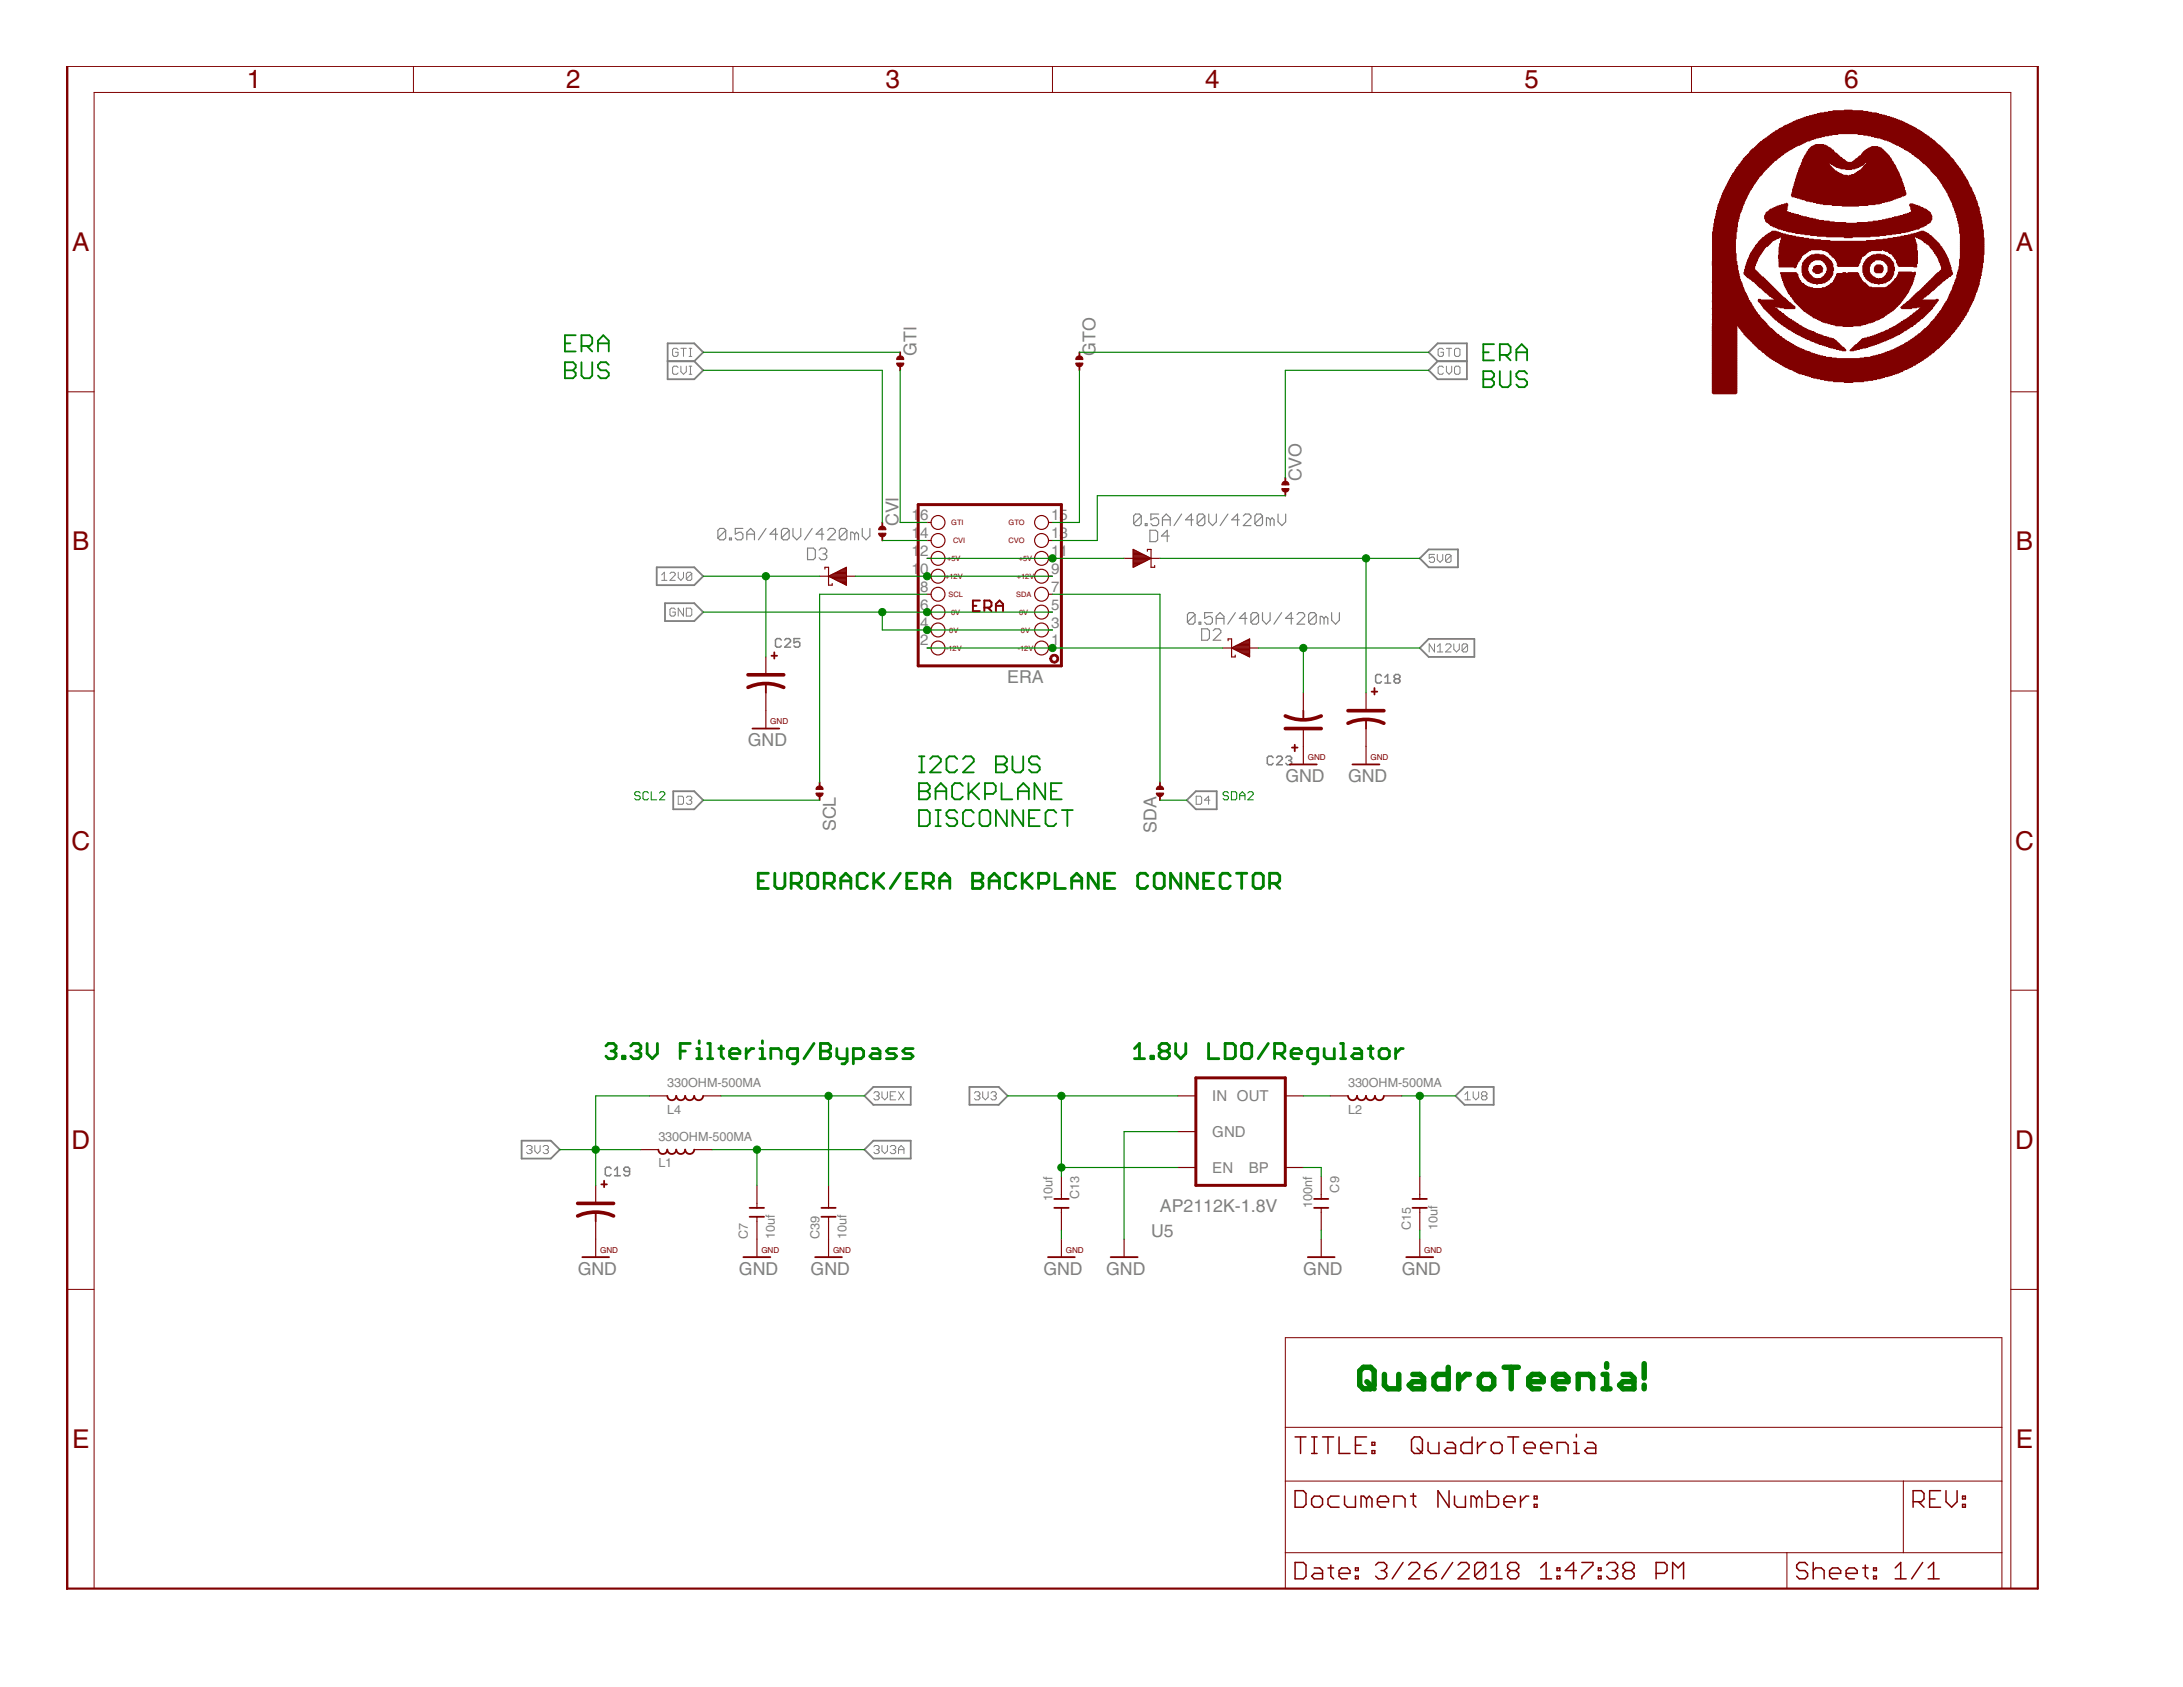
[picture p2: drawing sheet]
<svg xmlns="http://www.w3.org/2000/svg" width="279mm" height="216mm" viewBox="0 0 279 216" stroke-linecap="round" stroke-linejoin="round" font-family="sans-serif">
<defs><g id="words">
<g font-size="3.8" fill="#800000">
<text x="31.6" y="11.3">1</text>
<text x="72.5" y="11.3">2</text>
<text x="113.4" y="11.3">3</text>
<text x="154.2" y="11.3">4</text>
<text x="195.1" y="11.3">5</text>
<text x="236" y="11.3">6</text>
<text x="9.2" y="32.2">A</text>
<text x="258" y="32.2">A</text>
<text x="9.2" y="70.4">B</text>
<text x="258" y="70.4">B</text>
<text x="9.1" y="108.7">C</text>
<text x="257.9" y="108.7">C</text>
<text x="9.1" y="147">D</text>
<text x="257.9" y="147">D</text>
<text x="9.2" y="185.3">E</text>
<text x="258" y="185.3">E</text>
</g>
<g font-size="2.6" fill="#808080">
<text x="117.3" y="45.5" transform="rotate(-90 117.3 45.5)">GTI</text>
<text x="140.2" y="45.5" transform="rotate(-90 140.2 45.5)">GTO</text>
<text x="166.6" y="61.6" transform="rotate(-90 166.6 61.6)">CVO</text>
<text x="115" y="67.3" transform="rotate(-90 115 67.3)">CVI</text>
<text x="128.9" y="87.4">ERA</text>
<text x="95.7" y="95.5">GND</text>
<text x="164.5" y="100.1">GND</text>
<text x="172.5" y="100.1">GND</text>
<text x="107" y="106.4" transform="rotate(-90 107 106.4)">SCL</text>
<text x="148" y="106.6" transform="rotate(-90 148 106.6)">SDA</text>
<text x="148.5" y="155.1">AP2112K-1.8V</text>
<text x="147.3" y="158.4">U5</text>
<text x="73.9" y="163.2">GND</text>
<text x="94.6" y="163.2">GND</text>
<text x="103.8" y="163.2">GND</text>
<text x="133.6" y="163.2">GND</text>
<text x="141.6" y="163.2">GND</text>
<text x="166.8" y="163.2">GND</text>
<text x="179.4" y="163.2">GND</text>
</g>
<g font-size="2.2" fill="#808080">
<text x="116.7" y="66.6">1</text>
<text x="116.7" y="68.8">1</text>
<text x="116.7" y="71.1">1</text>
<text x="117.8" y="66.6">6</text>
<text x="117.8" y="68.8">4</text>
<text x="117.8" y="71.1">2</text>
<text x="134.5" y="66.6">15</text>
<text x="134.5" y="68.8">13</text>
<text x="134.5" y="71.1">11</text>
<text x="116.7" y="73.4">1</text>
<text x="117.8" y="75.7">8</text>
<text x="117.8" y="73.4">0</text>
<text x="134.5" y="75.7">7</text>
<text x="134.5" y="73.4">9</text>
<text x="117.8" y="82.6">2</text>
<text x="117.8" y="80.3">4</text>
<text x="117.8" y="78">6</text>
<text x="134.5" y="82.6">1</text>
<text x="134.5" y="80.3">3</text>
<text x="134.5" y="78">5</text>
<text x="155.2" y="140.9">IN OUT</text>
<text x="155.2" y="145.5">GND</text>
<text x="155.2" y="150.1">EN</text>
<text x="159.8" y="150.1">BP</text>
</g>
<g font-size="1.9" fill="#808080">
<text x="85.4" y="139.1">330OHM-500MA</text>
<text x="85.4" y="142.5">L4</text>
<text x="172.5" y="139.1">330OHM-500MA</text>
<text x="172.5" y="142.5">L2</text>
<text x="84.3" y="146">330OHM-500MA</text>
<text x="84.3" y="149.4">L1</text>
<text x="134.7" y="153.7" transform="rotate(-90 134.7 153.7)">10uf</text>
<text x="138.1" y="153.5" transform="rotate(-90 138.1 153.5)">C13</text>
<text x="167.9" y="154.6" transform="rotate(-90 167.9 154.6)">100nf</text>
<text x="171.4" y="152.6" transform="rotate(-90 171.4 152.6)">C9</text>
<text x="95.7" y="158.6" transform="rotate(-90 95.7 158.6)">C7</text>
<text x="99.2" y="158.6" transform="rotate(-90 99.2 158.6)">10uf</text>
<text x="104.9" y="158.6" transform="rotate(-90 104.9 158.6)">C39</text>
<text x="108.3" y="158.6" transform="rotate(-90 108.3 158.6)">10uf</text>
<text x="180.6" y="157.4" transform="rotate(-90 180.6 157.4)">C15</text>
<text x="184" y="157.4" transform="rotate(-90 184 157.4)">10uf</text>
</g>
<g font-size="1.2" fill="#800000">
<text x="98.6" y="92.7">GND</text>
<text x="167.4" y="97.3">GND</text>
<text x="175.4" y="97.3">GND</text>
<text x="76.8" y="160.3">GND</text>
<text x="97.4" y="160.3">GND</text>
<text x="106.6" y="160.3">GND</text>
<text x="136.4" y="160.3">GND</text>
<text x="182.3" y="160.3">GND</text>
</g>
<g font-size="1.1" fill="#800000">
<text x="121.2" y="71.8">+5V</text>
<text x="121.7" y="67.2">GTI</text>
<text x="122" y="69.5">CVI</text>
<text x="129.1" y="69.5">CVO</text>
<text x="129.1" y="67.2">GTO</text>
<text x="130.4" y="71.8">+5V</text>
<text x="121" y="74.1">+12V</text>
<text x="121.4" y="76.4">SCL</text>
<text x="130.1" y="76.4">SDA</text>
<text x="130.1" y="74.1">+12V</text>
<text x="121.1" y="83.3">-12V</text>
<text x="121.5" y="81">0V</text>
<text x="121.7" y="78.7">0V</text>
<text x="130.3" y="83.3">-12V</text>
<text x="130.4" y="78.7">0V</text>
<text x="130.7" y="81">0V</text>
</g>
</g></defs>
<g fill="none" stroke="#808080" stroke-width=".15">
<path d="M92.9 67.9l-.3-.3h-.5l-.2 .3v1M92.9 67.9v1l-.3 .2h-.5l-.2-.2M92.9 67.9l-1 1M93.4 68.9h.2v.2h-.2zM95.1 67.6h-1v.8l.5-.3h.2l.3 .3v.5l-.3 .2h-.4l-.3-.2M95.6 69.1v-1l.5-.5 .5 .5v1M95.6 68.4h1M98 67.6l-.9 1.5M99.5 68.4h-.9l.7-.8v1.5M101 67.9l-.2-.3h-.5l-.3 .3v1M101 67.9v1l-.2 .2h-.5l-.3-.2M101 67.9l-1 1"/>
<path d="M101.5 67.6v1l.5 .5 .5-.5v-1M103.4 70.1h.7l.3 .3v1l-.3 .2h-.7zM103.9 67.6l-.9 1.5M104.8 70.4l.3-.3h.5l.2 .3v.2l-.2 .3M105.3 70.9h.3M105.4 68.4h-.9l.7-.8v1.5M105.6 70.9l.2 .2v.3l-.2 .2h-.5l-.3-.2M105.9 67.9l.3-.3h.5l.2 .3v.2l-1 1h1M108.4 67.9l-.3-.3h-.4l-.3 .3v1M108.4 67.9v1l-.3 .2h-.4l-.3-.2M108.4 67.9l-1 1M109.4 68.4l-.3-.3h-.2v1"/>
<path d="M109.4 68.4v.7M109.4 68.4l.2-.3 .3 .3v.7M110.4 67.6v1l.4 .5 .5-.5v-1M146.1 66l-.3-.2h-.5l-.2 .2v1M146.1 66v1l-.3 .3h-.5l-.2-.3M146.1 66l-1 1M146.6 67h.2v.3h-.2zM147.2 67.9h.7l.3 .2v1l-.3 .2h-.7zM148.3 65.8h-1v.7l.5-.2h.2l.3 .2v.5l-.3 .3h-.4l-.3-.3M148.8 67.3v-1l.5-.5 .5 .5v1M148.8 66.5h1M149.6 68.6h-.9l.7-.7v1.4"/>
<path d="M151.2 65.8l-.9 1.5M152.7 66.5h-1l.8-.7v1.5M153 78.7l-.3-.3h-.5l-.2 .3v.9M153 78.7v.9l-.3 .3h-.5l-.2-.3M153 78.7l-1 .9M153.5 79.6h.2v.3h-.2zM154.2 66l-.3-.2h-.4l-.3 .2v1M154.2 66v1l-.3 .3h-.4l-.3-.3M154.2 66l-1 1M154.7 65.8v1l.5 .5 .5-.5v-1M155.2 78.4h-1v.7l.5-.2h.2l.3 .2v.5l-.3 .3h-.5l-.2-.3M155.7 79.9v-1l.4-.5 .6 .5v1"/>
<path d="M155.7 79.1h1M157.2 65.8l-1 1.5M158.1 78.4l-1 1.5M158.6 66.5h-1l.8-.7v1.5M159.1 66l.3-.2h.5l.2 .2v.3l-1 1h1M159.6 79.1h-1l.8-.7v1.5M161.1 78.7l-.3-.3h-.5l-.2 .3v.9M161.1 78.7v.9l-.3 .3h-.5l-.2-.3M161.1 78.7l-1 .9M161.6 66l-.2-.2h-.6l-.2 .2v1M161.6 66v1l-.2 .3h-.6l-.2-.3M161.6 78.4v1l.5 .5 .5-.5v-1"/>
<path d="M161.6 66l-1 1M162.6 66.5l-.3-.2h-.2v1M162.6 66.5v.8M162.6 66.5l.2-.2 .3 .2v.8M163.6 65.8v1l.5 .5 .4-.5v-1M164 78.4l-1 1.5M165.5 79.1h-1l.8-.7v1.5M166 78.7l.3-.3h.5l.2 .3v.2l-1 1h1M168.5 78.7l-.3-.3h-.5l-.2 .3v.9M168.5 78.7v.9l-.3 .3h-.5l-.2-.3M168.5 78.7l-1 .9M169.5 79.1l-.3-.2h-.2v1"/>
<path d="M169.5 79.1v.8M169.5 79.1l.2-.2 .2 .2v.8M170.4 78.4v1l.5 .5 .5-.5v-1M153.8 80.5h.7l.3 .2v1l-.3 .2h-.7zM155.3 80.7l.2-.2h.5l.3 .2v.3l-1 .9h1"/>
</g>
<g fill="none" stroke="#808080" stroke-width=".19">
<path d="M100 81.9l-.2-.2h-.4l-.1 .2v.8l.1 .1h.4l.2-.1M100.4 81.9l.2-.2h.4l.2 .2v.2l-.8 .7h.8M102.4 81.7h-.8v.6l.4-.2h.2l.2 .2v.4l-.2 .1h-.4l-.2-.1M162.9 97l-.1-.2h-.4l-.2 .2v.7l.2 .2h.4l.1-.2M163.4 97l.2-.2h.3l.2 .2v.1l-.7 .8h.7M164.6 97l.2-.2h.3l.2 .2v.1l-.2 .2M164.9 97.3h.2M165.1 97.3l.2 .2v.2l-.2 .2h-.3l-.2-.2M176.8 86.5l-.2-.2h-.3l-.2 .2v.7l.2 .2h.3l.2-.2M177.2 87.4h.8M177.2 86.7l.4-.4v1.1M178.6 86.9l-.2-.2v-.2l.2-.2h.4l.2 .2v.2l-.2 .2"/>
<path d="M178.6 86.9l-.2 .2v.1l.2 .2h.4l.2-.2v-.1l-.2-.2M178.6 86.9h.4M78.2 149.6l-.2-.2h-.3l-.2 .2v.7l.2 .2h.3l.2-.2M78.7 150.5h.7M78.7 149.7l.3-.3v1.1M80.6 149.9h-.6l-.2-.2v-.1l.2-.2h.4l.2 .2v.7l-.2 .2h-.4l-.2-.2"/>
</g>
<g fill="none" stroke="#808080" stroke-width=".23">
<path d="M85.4 43.9h3.5l1.1 1.2-1.1 1.1 1.1 1.2-1.1 1.1h-3.5zM85.4 46.2h3.5M182.9 45.1l1.1-1.2h3.7v4.6h-3.7l-1.1-1.1 1.1-1.2zM184 46.2h3.7M84.1 72.6h4.8l1.1 1.1-1.1 1.2h-4.8zM85.1 77.2h3.8l1.1 1.1-1.1 1.2h-3.8zM181.7 71.5l1.2-1.2h3.7v2.3h-3.7zM182.9 81.8h5.8v2.3h-5.8l-1.2-1.2zM86.2 101.3h2.7l1.1 1.1-1.1 1.2h-2.7zM151.9 102.4l1.2-1.1h2.6v2.3h-2.6zM124.1 139.1h3.7l1.2 1.2-1.2 1.1h-3.7zM66.8 146h3.7l1.1 1.1-1.1 1.2h-3.7z"/>
<path d="M110.6 147.1l1.2-1.1h4.8v2.3h-4.8zM110.6 140.3l1.2-1.2h4.8v2.3h-4.8zM186.3 140.3l1.2-1.2h3.7v2.3h-3.7z"/>
</g>
<g fill="none" stroke="#808080" stroke-width=".13">
<path d="M86.8 44.7l-.2-.1h-.3l-.2 .1v.7l.2 .2h.3l.2-.2v-.3h-.4M86.8 47l-.2-.1h-.3l-.2 .1v.7l.2 .2h.3l.2-.2M87.1 46.9v.7l.4 .3 .3-.3v-.7M87.1 44.6h.7M87.5 44.6v1M88.2 44.6h.3M88.2 45.6h.3M88.2 46.9h.3M88.2 47.9h.3M88.4 44.6v1M88.4 46.9v1M184.7 44.7l-.1-.1h-.4l-.1 .1v.7l.1 .2h.4l.1-.2v-.3h-.3"/>
<path d="M184.7 47l-.1-.1h-.4l-.1 .1v.7l.1 .2h.4l.1-.2M185.1 44.6h.7M185.1 46.9v.7l.4 .3 .3-.3v-.7M185.5 44.6v1M186.2 44.7l.2-.1h.3l.2 .1v.7l-.2 .2h-.3l-.2-.2zM186.2 47l.2-.1h.3l.2 .1v.7l-.2 .2h-.3l-.2-.2zM84.7 73.6l.3-.4v1.1M84.7 74.3h.7M85.7 73.4l.2-.2h.4l.1 .2v.2l-.7 .7h.7M86.4 78l-.1-.2h-.4l-.2 .2v.7l.2 .1h.4l.1-.1v-.4h-.3M86.8 73.2v.7l.3 .4 .4-.4v-.7M87.5 77.8v1l-.7-1v1"/>
<path d="M87.8 77.8h.6l.1 .2v.7l-.1 .1h-.6zM88.5 73.4l-.1-.2h-.4l-.2 .2v.7M88.5 73.4v.7l-.1 .2h-.4l-.2-.2M88.5 73.4l-.7 .7M183.6 71h-.7v.5l.5-.2 .2 .2v.3l-.2 .2h-.3l-.2-.2M184 71v.6l.3 .4 .4-.4v-.6M185.7 71.1v.7l-.2 .2h-.3l-.2-.2M185.7 71.1l-.2-.1h-.3l-.2 .1v.7M185.7 71.1l-.7 .7M183.6 82.4v1l-.7-1v1M184 82.7l.3-.3v1M184 83.4h.7"/>
<path d="M185 82.6l.2-.2h.3l.2 .2v.1l-.7 .7h.7M186.1 82.4v.7l.3 .3 .4-.3v-.7M187.8 82.6v.7l-.2 .1h-.3l-.2-.1M187.8 82.6l-.2-.2h-.3l-.2 .2v.7M187.8 82.6l-.7 .7M86.8 101.9h.5l.2 .2v.7l-.2 .1h-.5zM87.8 102.1l.2-.2h.4l.1 .2v.1l-.1 .2M88.2 102.4h.2M88.4 102.4l.1 .2v.2l-.1 .1h-.4l-.2-.1M153.1 101.9h.5l.2 .2v.7l-.2 .1h-.5zM154.9 102.4h-.7l.5-.5v1M111.8 139.9l.2-.2h.4l.1 .2v.2l-.1 .2"/>
<path d="M112.9 139.7v.7l.3 .4 .4-.4v-.7M114.6 139.7h-.7v1.1h.7M115 139.7l.7 1.1M115.7 139.7l-.7 1.1M124.7 139.9l.2-.2h.3l.2 .2v.2l-.2 .2M125.8 139.7v.7l.3 .4 .4-.4v-.7M126.8 139.9l.2-.2h.3l.2 .2v.2l-.2 .2M188.6 139.7v.7l.3 .4 .4-.4v-.7M67.4 146.8l.2-.2h.3l.2 .2v.2l-.2 .1M67.7 147.1h.2M67.9 147.1l.2 .2v.2l-.2 .1h-.3l-.2-.1M68.5 146.6v.7l.3 .3 .3-.3v-.7"/>
<path d="M69.5 146.8l.2-.2h.3l.2 .2v.2l-.2 .1M69.8 147.1h.2M70 147.1l.2 .2v.2l-.2 .1h-.3l-.2-.1M111.8 146.8l.2-.2h.4l.1 .2v.2l-.1 .1M112.2 147.1h.2M112.2 140.3h.2M112.4 147.1l.1 .2v.2l-.1 .1h-.4l-.2-.1M112.4 140.3l.1 .1v.2l-.1 .2h-.4l-.2-.2M112.9 146.6v.7l.3 .3 .4-.3v-.7M113.9 146.8l.2-.2h.4l.1 .2v.2l-.1 .1M113.9 140.3h.4M114.3 147.1h.2"/>
<path d="M114.5 147.1l.1 .2v.2l-.1 .1h-.4l-.2-.1M115 147.1h.7M115 147.6v-.6l.3-.4 .4 .4v.6M125.1 140.3h.1M125.2 140.3l.2 .1v.2l-.2 .2h-.3l-.2-.2M127.2 140.3h.1M127.3 140.3l.2 .1v.2l-.2 .2h-.3l-.2-.2M187.5 140.8h.7M187.5 140.1l.3-.4v1.1M189.8 140.3l-.2-.2v-.2l.2-.2h.3l.2 .2v.2l-.2 .2M189.8 140.3h.3M189.8 140.3l-.2 .1v.2l.2 .2h.3l.2-.2v-.2l-.2-.1"/>
</g>
<path d="M8.6 8.5v194.8M260.8 8.5v194.8h-252.3" fill="none" stroke="#800000" stroke-width=".28"/>
<g fill="none" stroke="#800000" stroke-width=".13">
<path d="M52.9 8.5v3.3M93.8 8.5v3.3M134.7 8.5v3.3M175.6 8.5v3.3M216.5 8.5v3.3M8.5 50.1h3.5M257.4 50.1h3.4M8.5 88.4h3.5M257.4 88.4h3.4M8.5 126.7h3.5M257.4 126.7h3.4M8.5 165h3.5"/>
<path d="M164.5 171.2h91.7v32.1h-91.7zM257.4 165h3.4M164.5 189.5h91.7M164.5 198.7h91.7M164.5 182.7h91.7M228.7 198.7v4.6M243.6 189.5v9.2M12 203.3v-191.5h245.4v191.5"/>
</g>
<g fill="none" stroke="#800000" stroke-width=".19">
<path d="M165.8 190.8h1l.4 .3v1.4l-.4 .4h-1zM165.8 200h1l.4 .3v1.4l-.4 .4h-1zM165.8 183.9h1.4M166.5 183.9v2.1M167.9 183.9h.7M167.9 186h.7M168.2 191.5h.7l.4 .3v.7l-.4 .4h-.7l-.3-.4v-.7zM168.2 183.9v2.1M169.3 183.9h1.4M170 183.9v2.1M171.4 183.9v2.1h1.4M171.4 191.5h-1.1l-.3 .3v.7l.3 .4h1.1"/>
<path d="M172.1 191.5v1l.3 .4h1.1v-1.4M173.5 185h.7M174.9 183.9h-1.4v2.1h1.4M174.9 191.8l-.4-.3h-.3v1.4M174.9 191.8l.4-.3 .3 .3v1.1M174.9 191.8v1.1M175.6 185.7h.4v.3h-.4zM175.6 184.6h.4v.4h-.4zM176.3 192.2h1.4v-.4l-.3-.3h-.7l-.4 .3v.7l.4 .4h.7M178.4 192.9v-1.4h1.1l.3 .3v1.1M179.6 200l-1.4 2.1M180.5 191.5h.7"/>
<path d="M180.9 191.1v1.4l.3 .4M181 183.9h.7l.4 .4v1.4l-.4 .3h-.7l-.3-.3v-1.4zM181.4 185.3l.7 .7M182.8 184.6v1.1l.3 .3h1.1v-1.4M183.8 200l-.7 .3-.7 .7M185.2 184.6h.7l.4 .4v1h-1.1l-.3-.3 .3-.4h1.1M185.5 190.8v2.1l-1.5-2.1v2.1M185.9 200l-1.4 2.1M186.2 191.5v1l.3 .4h1.1v-1.4M188.4 183.9v2.1h-1.1l-.3-.3v-.7l.3-.4h1.1M189 191.8l-.4-.3h-.3v1.4M189 191.8v1.1"/>
<path d="M189 191.8l.3-.3 .4 .3v1.1M189.1 184.6v1.4M190.2 184.6h-.4l-.7 .7M190.4 190.8v2.1h1l.4-.4v-.7l-.4-.3h-1M190.9 185l.3-.4h.7l.4 .4v.7l-.4 .3h-.7l-.3-.3zM192.5 192.2h1.4v-.4l-.4-.3h-.7l-.3 .3v.7l.3 .4h.7M193 183.9h1.4M193.7 183.9v2.1M194.6 191.5v1.4M195.1 185.3h1.4v-.3l-.4-.4h-.7l-.3 .4v.7l.3 .3h.7M195.7 191.5h-.4l-.7 .7M196.4 192.5h.3v.4h-.3z"/>
<path d="M196.4 191.5h.3v.3h-.3zM197.2 185.3h1.4v-.3l-.4-.4h-.7l-.3 .4v.7l.3 .3h.7M199.3 186v-1.4h1.1l.3 .4v1M201.4 186h.7M201.4 184.6h.4v1.4M201.8 183.6v.3M202.5 200h1.4v.3l-1.4 1.4v.4M203.2 184.6h.7l.3 .4v1h-1l-.4-.3 .4-.4h1M232.1 200v2.1M244.9 192.2h1l.4-.4v-.7l-.4-.3h-1v2.1M245.6 192.2l.7 .7M246.1 200l-1.4 2.1"/>
<path d="M247 191.8h.7M248.4 190.8h-1.4v2.1h1.4M249.1 190.8v1.4l.7 .7 .7-.7v-1.4M251.2 192.5h.3v.4h-.3zM251.2 191.5h.3v.3h-.3zM168.2 200.7h.7l.4 .3v1.1h-1.1l-.3-.4 .3-.3h1.1M170 200.7h.7M170.3 200.3v1.4l.4 .4M171.4 201.4h1.4v-.4l-.4-.3h-.7l-.3 .3v.7l.3 .4h.7M173.5 201.7h.3v.4h-.3zM173.5 200.7h.3v.3h-.3zM176.1 200.3l.3-.3h.7l.4 .3v.4l-.4 .3"/>
<path d="M176.8 201h.3M177.1 201l.4 .4v.3l-.4 .4h-.7l-.3-.4M180.3 200.3l.3-.3h.8l.3 .3v.4l-1.4 1.4h1.4M182.4 201h1.1l.3 .4v.3l-.3 .4h-.7l-.4-.4zM186.6 200.3l.4-.3h.7l.3 .3v.4l-1.4 1.4h1.4M190.1 200.3v1.4l-.3 .4h-.7l-.4-.4M190.1 200.3l-.3-.3h-.7l-.4 .3v1.4M190.1 200.3l-1.4 1.4M190.8 202.1h1.5M190.8 200.7l.8-.7v2.1M193.3 201l-.3 .4v.3l.3 .4h.7l.4-.4v-.3l-.4-.4M193.3 201l-.3-.3v-.4l.3-.3h.7l.4 .3v.4l-.4 .3"/>
<path d="M193.3 201h.7M197.2 202.1h1.4M197.2 200.7l.7-.7v2.1M199.3 201.7h.3v.4h-.3zM199.3 200.7h.3v.3h-.3zM201.8 201h-1.5l1.1-1v2.1M204.6 201.7h.3v.4h-.3zM204.6 200.7h.3v.3h-.3zM205.6 200.3l.4-.3h.7l.3 .3v.4l-.3 .3M206.3 201h.4M206.7 201l.3 .4v.3l-.3 .4h-.7l-.4-.4M208.1 201l-.4 .4v.3l.4 .4h.7l.3-.4v-.3l-.3-.4"/>
<path d="M208.1 201l-.4-.3v-.4l.4-.3h.7l.3 .3v.4l-.3 .3M208.1 201h.7M212 201.4h1l.4-.4v-.7l-.4-.3h-1v2.1M214.1 202.1v-2.1l.7 .7 .7-.7v2.1M231.4 200.3l-.4-.3h-.7l-.3 .3v.4l.3 .3h.7l.4 .4v.3l-.4 .4h-.7l-.3-.4M232.1 201l.3-.3h.7l.4 .3v1.1M234.2 201.4h1.4v-.4l-.4-.3h-.7l-.3 .3v.7l.3 .4h.7M236.3 201.4h1.4v-.4l-.4-.3h-.7l-.3 .3v.7l.3 .4h.7M238.4 200.7h.7M238.7 200.3v1.4l.4 .4M239.8 201.7h.4v.4h-.4zM239.8 200.7h.4v.3h-.4z"/>
<path d="M242.6 202.1h1.4M242.6 200.7l.7-.7v2.1M246.8 202.1h1.4M246.8 200.7l.7-.7v2.1"/>
</g>
<g fill="none" stroke="#800000" stroke-width=".23">
<path d="M115.2 45.1v.5M115.2 46.9v.5M138.2 45.1v.5M138.2 46.9v.5M112.9 66.9v.4M112.9 68.7v.5M164.5 61.2v.4M164.5 63v.4M96.3 93.2h3.4M98 87.5v1.1M98.7 83.9h.8M99.1 83.5v.8"/>
<path d="M165.1 97.8h3.4M165.4 95.7h.7M165.7 95.3v.8M166.8 91v1.1M173.1 97.8h3.5M174.8 92.1v1.1M175.6 88.5h.7M175.9 88.1v.8M104.9 100.1v.5M104.9 102v.4M148.5 100.1v.5M148.5 102v.4"/>
<path d="M76.2 155.2v1.1M77 151.6h.7M77.3 151.1v.8M84.3 147.1a.57 .57 0 0 0 .5 .6 .57 .57 0 0 0 .6-.6 .57 .57 0 0 0 .6 .6 .57 .57 0 0 0 .6-.6 .57 .57 0 0 0 .5 .6 .57 .57 0 0 0 .6-.6 .58 .58 0 0 0 .6 .6 .58 .58 0 0 0 .6-.6M85.4 140.3a.57 .57 0 0 0 .6 .5 .57 .57 0 0 0 .6-.5 .57 .57 0 0 0 .5 .5 .57 .57 0 0 0 .6-.5 .58 .58 0 0 0 .6 .5 .58 .58 0 0 0 .6-.5 .57 .57 0 0 0 .5 .5 .57 .57 0 0 0 .6-.5M95.9 155.7h1.9M95.9 154.6h1.9M105.1 155.7h1.9M105.1 154.6h1.9M134.9 154.6h1.9M134.9 153.4h1.9M168.2 154.6h1.8"/>
<path d="M168.2 153.4h1.8M172.5 140.3a.58 .58 0 0 0 .6 .5 .58 .58 0 0 0 .6-.5 .57 .57 0 0 0 .6 .5 .57 .57 0 0 0 .5-.5 .57 .57 0 0 0 .6 .5 .57 .57 0 0 0 .6-.5 .57 .57 0 0 0 .6 .5 .57 .57 0 0 0 .5-.5M180.8 154.6h1.8M180.8 153.4h1.8M74.5 160.9h3.5M95.1 160.9h3.5M104.3 160.9h3.5M134.1 160.9h3.5M142.2 160.9h3.4M167.4 160.9h3.4M180 160.9h3.4"/>
</g>
<g fill="none" stroke="#800000" stroke-width=".15">
<path d="M104.9 73.7h1.1M105.6 72.8v-.2h.4v2.3h.5v-.2M106 73.7l2.3-1.1v2.3M106 73.7l2.3 1.2M106.2 73.8h2.1M106.2 73.7h2.1M106.4 73.9h1.9M106.4 73.6h1.9M106.6 74h1.7M106.6 73.5h1.7M106.8 74.1h1.5M106.8 73.4h1.5"/>
<path d="M107 74.2h1.3M107 73.3h1.3M107.2 74.3h1.1M107.2 73.2h1.1M107.4 74.4h.9M107.4 73.1h.9M107.6 74.5h.7M107.6 73h.7M107.8 74.7h.5M107.8 72.9h.5M108.1 74.8h.2M108.1 72.7h.2"/>
<path d="M108.3 74.9h.1M108.3 72.6h.1M108.3 73.7h1.2M118.7 78.3h.5M118.7 76.1h.5M118.7 73.7h.5M118.7 66.9h.5M118.7 69.2h.5M118.7 71.5h.5M134.2 78.3h.5M134.2 76.1h.5M134.2 73.7h.5"/>
<path d="M134.2 66.9h.5M134.2 69.2h.5M134.2 71.5h.5M143.9 71.5h1.1M145 70.3h.1M145 70.3v2.3l2.3-1.1M145 70.3l2.3 1.2M145 72.5h.2M145 72.4h.4M145 72.3h.6M145 72.2h.8M145 72.1h1"/>
<path d="M145 72h1.2M145 71.9h1.4M145 71.8h1.6M145 71.7h1.9M145 71.6h2.1M145 71.5h2.3M145 71.4h2.2M145 71.3h1.9M145 71.2h1.7M145 71.1h1.5M145 71h1.3M145 70.8h1.1"/>
<path d="M145 70.7h.9M145 70.6h.7M145 70.5h.5M145 70.4h.2M146.9 70.5v-.2h.4v2.3h.5v-.2M147.3 71.5h1.2M98 84.1v2.3M98 88.6v4.6M118.7 82.9h.5M118.7 80.6h.5M134.2 82.9h.5M134.2 80.6h.5"/>
<path d="M156.5 82.9h1.1M157.2 82v-.2h.4v2.3h.5v-.3M157.6 82.9l2.3-1.1v2.3zM157.7 82.9h2.2M157.8 83h2.1M157.9 82.8h2M158 83.1h1.9M158.1 82.7h1.8M158.2 83.2h1.7M158.3 82.6h1.6M158.5 83.3h1.4M158.5 82.5h1.4"/>
<path d="M158.7 83.4h1.2M158.7 82.4h1.2M158.9 83.5h1M158.9 82.3h1M159.1 83.7h.8M159.2 82.2h.7M159.3 83.8h.6M159.4 82.1h.5M159.5 83.9h.4M159.6 82h.3M159.7 84h.2M159.8 81.9h.1"/>
<path d="M159.9 82.9h1.2M166.8 88.6v2.4M166.8 93.2v4.6M174.8 88.6v2.4M174.8 93.2v4.6M76.2 151.7v2.3M76.2 156.3v4.6M82 147.1h2.3M83.1 140.3h2.3M88.9 147.1h2.2M90 140.3h2.3M96.9 151.7v2.9"/>
<path d="M96.9 155.7v5.2M106 151.7v2.9M106 155.7v5.2M135.8 150.6v2.8M135.8 154.6v2.8M135.8 158.6v2.3M143.9 158.6v2.3M150.7 140.3h2.4M150.7 144.8h2.4M150.7 149.4h2.4M164.5 140.3h2.3M164.5 149.4h2.3"/>
<path d="M169.1 150.6v2.8M169.1 154.6v2.8M169.1 158.6v2.3M170.2 140.3h2.3M177.1 140.3h2.3M181.7 150.6v2.8M181.7 154.6v2.8M181.7 158.6v2.3"/>
<circle cx="120.1" cy="78.3" r=".89"/>
<circle cx="120.1" cy="66.9" r=".89"/>
<circle cx="120.1" cy="69.2" r=".89"/>
<circle cx="120.1" cy="76.1" r=".89"/>
<circle cx="120.1" cy="71.5" r=".89"/>
<circle cx="120.1" cy="73.7" r=".89"/>
<circle cx="133.3" cy="73.7" r=".89"/>
<circle cx="133.3" cy="78.3" r=".89"/>
<circle cx="133.3" cy="76.1" r=".89"/>
<circle cx="133.3" cy="66.9" r=".89"/>
<circle cx="133.3" cy="71.5" r=".89"/>
<circle cx="133.3" cy="69.2" r=".89"/>
<circle cx="120.1" cy="82.9" r=".89"/>
<circle cx="120.1" cy="80.6" r=".89"/>
<circle cx="133.3" cy="80.6" r=".89"/>
<circle cx="133.3" cy="82.9" r=".89"/>
</g>
<path d="M117.5 64.6h18.3v20.6h-18.3zM153.1 137.9h11.4v13.8h-11.4z" fill="none" stroke="#800000" stroke-width=".38"/>
<g fill="#800000" stroke="#800000" stroke-width=".13">
<path d="M134.6 83.9a.57 .57 0 0 1 .8 .1 .57 .57 0 0 1-.3 .8 .57 .57 0 0 1-.7-.5h.2a.35 .35 0 0 1 .5-.3 .35 .35 0 0 1 .1 .6 .35 .35 0 0 1-.6-.2v-.1h-.2z" fill-rule="evenodd"/>
<path d="M104.5 100.8l.4-.2v.4h-.5z" fill-rule="evenodd"/>
<path d="M104.9 100.6a.41 .41 0 0 1 .4 .4h-.4z" fill-rule="evenodd"/>
<path d="M104.9 101.5h.4a.44 .44 0 0 1-.4 .5z" fill-rule="evenodd"/>
<path d="M104.4 101.5h.5v.5a.49 .49 0 0 1-.5-.5z" fill-rule="evenodd"/>
<path d="M148.5 100.6a.44 .44 0 0 1 .4 .4h-.4z" fill-rule="evenodd"/>
<path d="M148.2 100.6h.3v.4h-.5z" fill-rule="evenodd"/>
<path d="M148 101.5h.5v.5a.49 .49 0 0 1-.5-.5z" fill-rule="evenodd"/>
<path d="M148.5 101.5h.4a.49 .49 0 0 1-.4 .5z" fill-rule="evenodd"/>
<path d="M164.1 62.5h.4v.5a.41 .41 0 0 1-.4-.5z" fill-rule="evenodd"/>
<path d="M164.5 62.5h.5a.42 .42 0 0 1-.5 .5z" fill-rule="evenodd"/>
<path d="M164.5 61.6a.42 .42 0 0 1 .5 .5h-.5z" fill-rule="evenodd"/>
<path d="M164.3 61.7l.2-.1v.5h-.4z" fill-rule="evenodd"/>
<path d="M137.7 46.5h.5v.4a.42 .42 0 0 1-.5-.4z" fill-rule="evenodd"/>
<path d="M138.2 46.5h.4a.44 .44 0 0 1-.4 .4z" fill-rule="evenodd"/>
<path d="M138.2 45.6a.42 .42 0 0 1 .4 .4h-.4z" fill-rule="evenodd"/>
<path d="M137.9 45.6h.3v.4h-.5z" fill-rule="evenodd"/>
<path d="M114.8 46.5h.4v.4a.42 .42 0 0 1-.4-.4z" fill-rule="evenodd"/>
<path d="M115.2 46.5h.5a.44 .44 0 0 1-.5 .4z" fill-rule="evenodd"/>
<path d="M115.2 45.6a.42 .42 0 0 1 .5 .4h-.5z" fill-rule="evenodd"/>
<path d="M114.8 45.7l.4-.1v.4h-.4z" fill-rule="evenodd"/>
<path d="M112.5 68.2h.4v.5a.44 .44 0 0 1-.4-.5z" fill-rule="evenodd"/>
<path d="M112.9 68.2h.5a.46 .46 0 0 1-.5 .5z" fill-rule="evenodd"/>
<path d="M112.9 67.3a.44 .44 0 0 1 .5 .5h-.5z" fill-rule="evenodd"/>
<path d="M112.5 67.5l.4-.2v.5h-.4z" fill-rule="evenodd"/>
</g>
<path d="M124.5 77.5h.5M125.4 76.9h-.9v1.3h.9M126 77.8h.7l.2-.3v-.4l-.2-.2h-.7v1.3M126.4 77.8l.5 .4M127.5 77.5h.9M127.5 78.2v-.9l.4-.4 .5 .4v.9" fill="none" stroke="#800000" stroke-width=".25"/>
<path d="M95.7 88a5.5 5.5 0 0 1 4.6 0M95.7 86.4h4.6M164.5 91.6a5.6 5.6 0 0 0 4.6 0M164.5 93.2h4.6M172.5 92.6a5.6 5.6 0 0 1 4.6 0M172.5 91h4.6M73.9 155.6a5.6 5.6 0 0 1 4.6 0M73.9 154h4.6" fill="none" stroke="#800000" stroke-width=".47"/>
<g fill="#800000" stroke="#800000" stroke-width=".13">
<path d="M219.3 50.3h2.9v.1h-2.9z"/>
<path d="M219.2 50.2h3.1v.1h-3.1z"/>
<path d="M219.2 50.1h3.1v.1h-3.1z"/>
<path d="M219.2 50h3.1v.1h-3.1z"/>
<path d="M219.2 50h3.1h-3.1z"/>
<path d="M219.2 49.9h3.1v.1h-3.1z"/>
<path d="M219.2 49.8h3.1h-3.1z"/>
<path d="M219.2 49.7h3.1v.1h-3.1z"/>
<path d="M219.2 49.6h3.1v.1h-3.1z"/>
<path d="M219.2 49.5h3.1v.1h-3.1z"/>
<path d="M219.2 49.4h3.1v.1h-3.1z"/>
<path d="M219.2 49.3h3.1v.1h-3.1z"/>
<path d="M219.2 49.2h3.1v.1h-3.1z"/>
<path d="M219.2 49.1h3.1v.1h-3.1z"/>
<path d="M219.2 49h3.1v.1h-3.1z"/>
<path d="M219.2 48.9h3.1v.1h-3.1z"/>
<path d="M219.2 48.9h3.1h-3.1z"/>
<path d="M236.1 48.9h1.1h-1.1z"/>
<path d="M219.2 48.8h3.1v.1h-3.1z"/>
<path d="M234.7 48.8h3.8v.1h-3.8z"/>
<path d="M219.2 48.7h3.1h-3.1z"/>
<path d="M234 48.7h5.1h-5.1z"/>
<path d="M219.2 48.6h3.1v.1h-3.1z"/>
<path d="M233.5 48.6h6.2v.1h-6.2z"/>
<path d="M219.2 48.5h3.1v.1h-3.1z"/>
<path d="M233 48.5h7.2v.1h-7.2z"/>
<path d="M219.2 48.4h3.1v.1h-3.1z"/>
<path d="M232.6 48.4h8v.1h-8z"/>
<path d="M219.2 48.3h3.1v.1h-3.1z"/>
<path d="M232.1 48.3h8.8v.1h-8.8z"/>
<path d="M219.2 48.2h3.1v.1h-3.1z"/>
<path d="M231.8 48.2h9.4v.1h-9.4z"/>
<path d="M219.2 48.1h3.1v.1h-3.1z"/>
<path d="M231.6 48.1h10v.1h-10z"/>
<path d="M219.2 48h3.1v.1h-3.1z"/>
<path d="M231.3 48h10.6v.1h-10.6z"/>
<path d="M219.2 47.9h3.1v.1h-3.1z"/>
<path d="M231 47.9h11.2v.1h-11.2z"/>
<path d="M219.2 47.8h3.1v.1h-3.1z"/>
<path d="M230.7 47.8h11.8v.1h-11.8z"/>
<path d="M219.2 47.8h3.1h-3.1z"/>
<path d="M230.3 47.8h12.5h-12.5z"/>
<path d="M219.2 47.7h3.1v.1h-3.1z"/>
<path d="M230.1 47.7h12.9v.1h-12.9z"/>
<path d="M219.2 47.6h3.1h-3.1z"/>
<path d="M229.9 47.6h13.3h-13.3z"/>
<path d="M219.2 47.5h3.1v.1h-3.1z"/>
<path d="M229.7 47.5h13.8v.1h-13.8z"/>
<path d="M219.2 47.4h3.1v.1h-3.1z"/>
<path d="M229.6 47.4h14v.1h-14z"/>
<path d="M219.2 47.3h3.1v.1h-3.1z"/>
<path d="M229.4 47.3h14.4v.1h-14.4z"/>
<path d="M219.2 47.2h3.1v.1h-3.1z"/>
<path d="M229.1 47.2h14.9v.1h-14.9z"/>
<path d="M219.2 47.1h3.1v.1h-3.1z"/>
<path d="M228.9 47.1h15.3v.1h-15.3z"/>
<path d="M219.2 47h3.1v.1h-3.1z"/>
<path d="M228.7 47h15.7v.1h-15.7z"/>
<path d="M219.2 46.9h3.1v.1h-3.1z"/>
<path d="M228.5 46.9h16.1v.1h-16.1z"/>
<path d="M219.2 46.8h3.1v.1h-3.1z"/>
<path d="M228.3 46.8h16.5v.1h-16.5z"/>
<path d="M219.2 46.7h3.1v.1h-3.1z"/>
<path d="M228.2 46.7h16.7v.1h-16.7z"/>
<path d="M219.2 46.7h3.1h-3.1z"/>
<path d="M228.1 46.7h17h-17z"/>
<path d="M219.2 46.6h3.1v.1h-3.1z"/>
<path d="M227.9 46.6h17.3v.1h-17.3z"/>
<path d="M219.2 46.5h3.1h-3.1z"/>
<path d="M227.7 46.5h17.7h-17.7z"/>
<path d="M219.2 46.4h3.1v.1h-3.1z"/>
<path d="M227.6 46.4h17.9v.1h-17.9z"/>
<path d="M219.2 46.3h3.1v.1h-3.1z"/>
<path d="M227.4 46.3h18.3v.1h-18.3z"/>
<path d="M219.2 46.2h3.1v.1h-3.1z"/>
<path d="M227.2 46.2h18.7v.1h-18.7z"/>
<path d="M219.2 46.1h3.1v.1h-3.1z"/>
<path d="M227.2 46.1h18.8v.1h-18.8z"/>
<path d="M219.2 46h3.1v.1h-3.1z"/>
<path d="M227 46h19.1v.1h-19.1z"/>
<path d="M219.2 45.9h3.1v.1h-3.1z"/>
<path d="M226.8 45.9h19.4v.1h-19.4z"/>
<path d="M219.2 45.8h3.1v.1h-3.1z"/>
<path d="M226.7 45.8h8.3v.1h-8.3z"/>
<path d="M238.1 45.8h8.3v.1h-8.3z"/>
<path d="M219.2 45.7h3.1v.1h-3.1z"/>
<path d="M226.5 45.7h7.9v.1h-7.9z"/>
<path d="M238.6 45.7h7.9v.1h-7.9z"/>
<path d="M219.2 45.6h3.1v.1h-3.1z"/>
<path d="M226.4 45.6h7.3v.1h-7.3z"/>
<path d="M239.4 45.6h7.3v.1h-7.3z"/>
<path d="M219.2 45.6h3.1h-3.1z"/>
<path d="M226.3 45.6h7h-7z"/>
<path d="M239.7 45.6h7.1h-7.1z"/>
<path d="M219.2 45.5h3.1v.1h-3.1z"/>
<path d="M226.1 45.5h6.8v.1h-6.8z"/>
<path d="M240.1 45.5h6.8v.1h-6.8z"/>
<path d="M219.2 45.4h3.1h-3.1z"/>
<path d="M226.1 45.4h6.5h-6.5z"/>
<path d="M240.5 45.4h6.6h-6.6z"/>
<path d="M219.2 45.3h3.1v.1h-3.1z"/>
<path d="M226 45.3h6.3v.1h-6.3z"/>
<path d="M240.8 45.3h6.3v.1h-6.3z"/>
<path d="M219.2 45.2h3.1v.1h-3.1z"/>
<path d="M225.9 45.2h6.1v.1h-6.1z"/>
<path d="M241.1 45.2h6.1v.1h-6.1z"/>
<path d="M219.2 45.1h3.1v.1h-3.1z"/>
<path d="M225.8 45.1h6v.1h-6z"/>
<path d="M241.3 45.1h6.1v.1h-6.1z"/>
<path d="M219.2 45h3.1v.1h-3.1z"/>
<path d="M225.6 45h6v.1h-6z"/>
<path d="M241.6 45h5.9v.1h-5.9z"/>
<path d="M219.2 44.9h3.1v.1h-3.1z"/>
<path d="M225.5 44.9h5.8v.1h-5.8z"/>
<path d="M241.8 44.9h5.8v.1h-5.8z"/>
<path d="M219.2 44.8h3.1v.1h-3.1z"/>
<path d="M225.4 44.8h5.6v.1h-5.6z"/>
<path d="M235.8 44.8h.4v.1h-.4z"/>
<path d="M236.8 44.8h.5v.1h-.5z"/>
<path d="M242 44.8h5.7v.1h-5.7z"/>
<path d="M219.2 44.7h3.1v.1h-3.1z"/>
<path d="M225.3 44.7h5.5v.1h-5.5z"/>
<path d="M235.4 44.7h.8v.1h-.8z"/>
<path d="M236.9 44.7h.7v.1h-.7z"/>
<path d="M242.3 44.7h5.5v.1h-5.5z"/>
<path d="M219.2 44.6h3.1v.1h-3.1z"/>
<path d="M225.1 44.6h5.5v.1h-5.5z"/>
<path d="M235 44.6h1.1v.1h-1.1z"/>
<path d="M237 44.6h1v.1h-1z"/>
<path d="M242.5 44.6h5.4v.1h-5.4z"/>
<path d="M219.2 44.5h3.1v.1h-3.1z"/>
<path d="M225 44.5h5.4v.1h-5.4z"/>
<path d="M234.7 44.5h1.4v.1h-1.4z"/>
<path d="M237.1 44.5h1.2v.1h-1.2z"/>
<path d="M242.7 44.5h5.4v.1h-5.4z"/>
<path d="M219.2 44.4h3.1v.1h-3.1z"/>
<path d="M225 44.4h5.2v.1h-5.2z"/>
<path d="M234.3 44.4h1.7v.1h-1.7z"/>
<path d="M237.2 44.4h1.6v.1h-1.6z"/>
<path d="M242.8 44.4h5.4v.1h-5.4z"/>
<path d="M219.2 44.4h3.1h-3.1z"/>
<path d="M224.9 44.4h5.1h-5.1z"/>
<path d="M234 44.4h1.8h-1.8z"/>
<path d="M237.3 44.4h1.8h-1.8z"/>
<path d="M243 44.4h5.2h-5.2z"/>
<path d="M219.2 44.3h3.1h-3.1z"/>
<path d="M224.8 44.3h5h-5z"/>
<path d="M233.8 44.3h1.9h-1.9z"/>
<path d="M237.3 44.3h2.1h-2.1z"/>
<path d="M243.2 44.3h5.1h-5.1z"/>
<path d="M219.2 44.2h3.1v.1h-3.1z"/>
<path d="M224.7 44.2h4.9v.1h-4.9z"/>
<path d="M233.5 44.2h2.1v.1h-2.1z"/>
<path d="M237.4 44.2h2.2v.1h-2.2z"/>
<path d="M243.4 44.2h5v.1h-5z"/>
<path d="M219.2 44.1h3.1v.1h-3.1z"/>
<path d="M224.6 44.1h4.9v.1h-4.9z"/>
<path d="M233.2 44.1h2.3v.1h-2.3z"/>
<path d="M237.5 44.1h2.4v.1h-2.4z"/>
<path d="M243.6 44.1h4.9v.1h-4.9z"/>
<path d="M219.2 44h3.1v.1h-3.1z"/>
<path d="M224.5 44h4.9v.1h-4.9z"/>
<path d="M232.8 44h2.6v.1h-2.6z"/>
<path d="M237.7 44h2.5v.1h-2.5z"/>
<path d="M243.8 44h4.8v.1h-4.8z"/>
<path d="M219.2 43.9h3.1v.1h-3.1z"/>
<path d="M224.4 43.9h4.8v.1h-4.8z"/>
<path d="M232.7 43.9h2.6v.1h-2.6z"/>
<path d="M237.8 43.9h2.7v.1h-2.7z"/>
<path d="M243.8 43.9h4.9v.1h-4.9z"/>
<path d="M219.2 43.8h3.1v.1h-3.1z"/>
<path d="M224.3 43.8h4.8v.1h-4.8z"/>
<path d="M232.4 43.8h2.8v.1h-2.8z"/>
<path d="M237.9 43.8h2.7v.1h-2.7z"/>
<path d="M244 43.8h4.8v.1h-4.8z"/>
<path d="M219.2 43.7h3.1v.1h-3.1z"/>
<path d="M224.2 43.7h4.7v.1h-4.7z"/>
<path d="M232.2 43.7h2.9v.1h-2.9z"/>
<path d="M238 43.7h2.9v.1h-2.9z"/>
<path d="M244.2 43.7h4.7v.1h-4.7z"/>
<path d="M219.2 43.6h3.1v.1h-3.1z"/>
<path d="M224.1 43.6h4.6v.1h-4.6z"/>
<path d="M231.9 43.6h3.2v.1h-3.2z"/>
<path d="M238.1 43.6h3v.1h-3z"/>
<path d="M244.3 43.6h4.7v.1h-4.7z"/>
<path d="M219.2 43.5h3.1v.1h-3.1z"/>
<path d="M224 43.5h4.6v.1h-4.6z"/>
<path d="M231.7 43.5h3.2v.1h-3.2z"/>
<path d="M238.2 43.5h3.2v.1h-3.2z"/>
<path d="M244.5 43.5h4.6v.1h-4.6z"/>
<path d="M219.2 43.4h3.1v.1h-3.1z"/>
<path d="M223.9 43.4h4.5v.1h-4.5z"/>
<path d="M231.6 43.4h3.2v.1h-3.2z"/>
<path d="M238.3 43.4h3.3v.1h-3.3z"/>
<path d="M244.6 43.4h4.6v.1h-4.6z"/>
<path d="M219.2 43.3h3.1v.1h-3.1z"/>
<path d="M223.9 43.3h4.4v.1h-4.4z"/>
<path d="M231.3 43.3h3.4v.1h-3.4z"/>
<path d="M238.4 43.3h3.3v.1h-3.3z"/>
<path d="M244.8 43.3h4.5v.1h-4.5z"/>
<path d="M219.2 43.3h3.1h-3.1z"/>
<path d="M223.8 43.3h4.4h-4.4z"/>
<path d="M231.1 43.3h3.3h-3.3z"/>
<path d="M238.6 43.3h3.4h-3.4z"/>
<path d="M244.9 43.3h4.4h-4.4z"/>
<path d="M219.2 43.2h3.1h-3.1z"/>
<path d="M223.7 43.2h4.4h-4.4z"/>
<path d="M230.9 43.2h3.1h-3.1z"/>
<path d="M239 43.2h3.2h-3.2z"/>
<path d="M245 43.2h4.4h-4.4z"/>
<path d="M219.2 43.1h3.1v.1h-3.1z"/>
<path d="M223.6 43.1h4.4v.1h-4.4z"/>
<path d="M230.7 43.1h3v.1h-3z"/>
<path d="M239.4 43.1h3v.1h-3z"/>
<path d="M245.1 43.1h4.4v.1h-4.4z"/>
<path d="M219.2 43h3.1v.1h-3.1z"/>
<path d="M223.5 43h4.3v.1h-4.3z"/>
<path d="M230.5 43h2.9v.1h-2.9z"/>
<path d="M239.6 43h2.9v.1h-2.9z"/>
<path d="M245.2 43h4.4v.1h-4.4z"/>
<path d="M219.2 42.9h3.1v.1h-3.1z"/>
<path d="M223.4 42.9h4.3v.1h-4.3z"/>
<path d="M230.4 42.9h2.8v.1h-2.8z"/>
<path d="M239.9 42.9h2.8v.1h-2.8z"/>
<path d="M245.4 42.9h4.2v.1h-4.2z"/>
<path d="M219.2 42.8h3.1v.1h-3.1z"/>
<path d="M223.3 42.8h4.3v.1h-4.3z"/>
<path d="M230.2 42.8h2.7v.1h-2.7z"/>
<path d="M240.2 42.8h2.7v.1h-2.7z"/>
<path d="M245.5 42.8h4.2v.1h-4.2z"/>
<path d="M219.2 42.7h3.1v.1h-3.1z"/>
<path d="M223.2 42.7h4.2v.1h-4.2z"/>
<path d="M230 42.7h2.7v.1h-2.7z"/>
<path d="M240.4 42.7h2.7v.1h-2.7z"/>
<path d="M245.6 42.7h4.2v.1h-4.2z"/>
<path d="M219.2 42.6h3.1v.1h-3.1z"/>
<path d="M223.2 42.6h4.1v.1h-4.1z"/>
<path d="M229.8 42.6h2.6v.1h-2.6z"/>
<path d="M240.6 42.6h2.7v.1h-2.7z"/>
<path d="M245.8 42.6h4.1v.1h-4.1z"/>
<path d="M219.2 42.5h3.1v.1h-3.1z"/>
<path d="M223.1 42.5h4.1v.1h-4.1z"/>
<path d="M229.7 42.5h2.6v.1h-2.6z"/>
<path d="M240.8 42.5h2.6v.1h-2.6z"/>
<path d="M245.9 42.5h4.1v.1h-4.1z"/>
<path d="M219.2 42.4h3.1v.1h-3.1z"/>
<path d="M223 42.4h4.1v.1h-4.1z"/>
<path d="M229.5 42.4h2.6v.1h-2.6z"/>
<path d="M241.1 42.4h2.5v.1h-2.5z"/>
<path d="M246 42.4h4.1v.1h-4.1z"/>
<path d="M219.2 42.3h3.1v.1h-3.1z"/>
<path d="M222.9 42.3h4.2v.1h-4.2z"/>
<path d="M229.4 42.3h2.4v.1h-2.4z"/>
<path d="M241.3 42.3h2.3v.1h-2.3z"/>
<path d="M246.1 42.3h4.1v.1h-4.1z"/>
<path d="M219.2 42.2h3.1v.1h-3.1z"/>
<path d="M222.9 42.2h4.1v.1h-4.1z"/>
<path d="M229.3 42.2h2.3v.1h-2.3z"/>
<path d="M241.5 42.2h2.3v.1h-2.3z"/>
<path d="M246.1 42.2h4.1v.1h-4.1z"/>
<path d="M219.2 42.2h3.1h-3.1z"/>
<path d="M222.8 42.2h4.1h-4.1z"/>
<path d="M229.1 42.2h2.3h-2.3z"/>
<path d="M241.7 42.2h2.3h-2.3z"/>
<path d="M246.2 42.2h4.1h-4.1z"/>
<path d="M219.2 42.1h3.1h-3.1z"/>
<path d="M222.8 42.1h4h-4z"/>
<path d="M228.9 42.1h2.3h-2.3z"/>
<path d="M241.8 42.1h2.3h-2.3z"/>
<path d="M246.3 42.1h4.1h-4.1z"/>
<path d="M219.2 42h3.1v.1h-3.1z"/>
<path d="M222.7 42h3.9v.1h-3.9z"/>
<path d="M228.8 42h2.2v.1h-2.2z"/>
<path d="M242 42h2.3v.1h-2.3z"/>
<path d="M246.5 42h3.9v.1h-3.9z"/>
<path d="M219.2 41.9h3.1v.1h-3.1z"/>
<path d="M222.6 41.9h3.9v.1h-3.9z"/>
<path d="M228.6 41.9h2.2v.1h-2.2z"/>
<path d="M242.2 41.9h2.2v.1h-2.2z"/>
<path d="M246.6 41.9h3.8v.1h-3.8z"/>
<path d="M219.2 41.8h3.1v.1h-3.1z"/>
<path d="M222.6 41.8h3.8v.1h-3.8z"/>
<path d="M228.5 41.8h2.2v.1h-2.2z"/>
<path d="M242.4 41.8h2.2v.1h-2.2z"/>
<path d="M246.7 41.8h3.8v.1h-3.8z"/>
<path d="M219.2 41.7h3.1v.1h-3.1z"/>
<path d="M222.5 41.7h3.8v.1h-3.8z"/>
<path d="M228.3 41.7h2.2v.1h-2.2z"/>
<path d="M235.9 41.7h1.3v.1h-1.3z"/>
<path d="M242.6 41.7h2.2v.1h-2.2z"/>
<path d="M246.8 41.7h3.8v.1h-3.8z"/>
<path d="M219.2 41.6h7.1v.1h-7.1z"/>
<path d="M228.3 41.6h2.1v.1h-2.1z"/>
<path d="M234.9 41.6h3.3v.1h-3.3z"/>
<path d="M242.7 41.6h2.2v.1h-2.2z"/>
<path d="M246.9 41.6h3.8v.1h-3.8z"/>
<path d="M219.2 41.5h6.9v.1h-6.9z"/>
<path d="M228.1 41.5h2.1v.1h-2.1z"/>
<path d="M234.7 41.5h3.7v.1h-3.7z"/>
<path d="M242.8 41.5h2.1v.1h-2.1z"/>
<path d="M247 41.5h3.7v.1h-3.7z"/>
<path d="M219.2 41.4h6.9v.1h-6.9z"/>
<path d="M228 41.4h2.1v.1h-2.1z"/>
<path d="M234.3 41.4h4.5v.1h-4.5z"/>
<path d="M243 41.4h2.1v.1h-2.1z"/>
<path d="M247.1 41.4h3.7v.1h-3.7z"/>
<path d="M219.2 41.3h6.8v.1h-6.8z"/>
<path d="M227.9 41.3h2v.1h-2z"/>
<path d="M234 41.3h5.1v.1h-5.1z"/>
<path d="M243.1 41.3h2.1v.1h-2.1z"/>
<path d="M247.1 41.3h3.8v.1h-3.8z"/>
<path d="M219.2 41.2h6.8v.1h-6.8z"/>
<path d="M227.7 41.2h2.1v.1h-2.1z"/>
<path d="M233.6 41.2h5.9v.1h-5.9z"/>
<path d="M243.3 41.2h2v.1h-2z"/>
<path d="M247.1 41.2h3.8v.1h-3.8z"/>
<path d="M219.2 41.1h6.7v.1h-6.7z"/>
<path d="M227.6 41.1h2v.1h-2z"/>
<path d="M233.3 41.1h6.4v.1h-6.4z"/>
<path d="M243.4 41.1h2v.1h-2z"/>
<path d="M247.2 41.1h3.8v.1h-3.8z"/>
<path d="M219.2 41.1h6.6h-6.6z"/>
<path d="M227.5 41.1h2.1h-2.1z"/>
<path d="M233.1 41.1h6.8h-6.8z"/>
<path d="M243.6 41.1h2h-2z"/>
<path d="M247.3 41.1h3.8h-3.8z"/>
<path d="M219.2 41h6.5h-6.5z"/>
<path d="M227.4 41h1.9h-1.9z"/>
<path d="M232.9 41h7.2h-7.2z"/>
<path d="M243.6 41h2.1h-2.1z"/>
<path d="M247.4 41h3.7h-3.7z"/>
<path d="M219.2 40.9h6.4v.1h-6.4z"/>
<path d="M227.2 40.9h2.1v.1h-2.1z"/>
<path d="M232.7 40.9h7.7v.1h-7.7z"/>
<path d="M243.9 40.9h1.9v.1h-1.9z"/>
<path d="M247.5 40.9h3.7v.1h-3.7z"/>
<path d="M219.2 40.8h6.3v.1h-6.3z"/>
<path d="M227.2 40.8h1.9v.1h-1.9z"/>
<path d="M232.6 40.8h7.9v.1h-7.9z"/>
<path d="M244 40.8h1.9v.1h-1.9z"/>
<path d="M247.6 40.8h3.7v.1h-3.7z"/>
<path d="M219.2 40.7h6.2v.1h-6.2z"/>
<path d="M227.1 40.7h1.8v.1h-1.8z"/>
<path d="M232.4 40.7h8.3v.1h-8.3z"/>
<path d="M244.1 40.7h1.9v.1h-1.9z"/>
<path d="M247.7 40.7h3.6v.1h-3.6z"/>
<path d="M219.2 40.6h6.1v.1h-6.1z"/>
<path d="M227 40.6h1.8v.1h-1.8z"/>
<path d="M232.1 40.6h8.8v.1h-8.8z"/>
<path d="M244.3 40.6h1.8v.1h-1.8z"/>
<path d="M247.7 40.6h3.7v.1h-3.7z"/>
<path d="M219.2 40.5h6v.1h-6z"/>
<path d="M226.9 40.5h1.8v.1h-1.8z"/>
<path d="M232 40.5h9.1v.1h-9.1z"/>
<path d="M244.4 40.5h1.8v.1h-1.8z"/>
<path d="M247.8 40.5h3.7v.1h-3.7z"/>
<path d="M219.2 40.4h6v.1h-6z"/>
<path d="M226.8 40.4h1.7v.1h-1.7z"/>
<path d="M231.9 40.4h9.3v.1h-9.3z"/>
<path d="M244.5 40.4h1.8v.1h-1.8z"/>
<path d="M247.9 40.4h3.5v.1h-3.5z"/>
<path d="M219.2 40.3h5.9v.1h-5.9z"/>
<path d="M226.7 40.3h1.7v.1h-1.7z"/>
<path d="M231.8 40.3h9.5v.1h-9.5z"/>
<path d="M244.7 40.3h1.7v.1h-1.7z"/>
<path d="M248 40.3h3.5v.1h-3.5z"/>
<path d="M219.2 40.2h5.8v.1h-5.8z"/>
<path d="M226.6 40.2h1.7v.1h-1.7z"/>
<path d="M231.6 40.2h9.9v.1h-9.9z"/>
<path d="M244.8 40.2h1.7v.1h-1.7z"/>
<path d="M248 40.2h3.7v.1h-3.7z"/>
<path d="M219.2 40.1h5.7v.1h-5.7z"/>
<path d="M226.5 40.1h1.8v.1h-1.8z"/>
<path d="M231.5 40.1h10.1v.1h-10.1z"/>
<path d="M244.9 40.1h1.7v.1h-1.7z"/>
<path d="M248.1 40.1h3.5v.1h-3.5z"/>
<path d="M219.2 40h5.7v.1h-5.7z"/>
<path d="M226.4 40h1.7v.1h-1.7z"/>
<path d="M231.4 40h10.3v.1h-10.3z"/>
<path d="M244.9 40h1.8v.1h-1.8z"/>
<path d="M248.2 40h3.5v.1h-3.5z"/>
<path d="M219.2 40h5.7h-5.7z"/>
<path d="M226.3 40h1.7h-1.7z"/>
<path d="M231.2 40h10.6h-10.6z"/>
<path d="M245.1 40h1.7h-1.7z"/>
<path d="M248.3 40h3.4h-3.4z"/>
<path d="M219.2 39.9h5.6h-5.6z"/>
<path d="M226.2 39.9h1.7h-1.7z"/>
<path d="M231.1 39.9h10.9h-10.9z"/>
<path d="M245.2 39.9h1.7h-1.7z"/>
<path d="M248.3 39.9h3.5h-3.5z"/>
<path d="M219.2 39.8h5.5v.1h-5.5z"/>
<path d="M226.1 39.8h1.6v.1h-1.6z"/>
<path d="M230.9 39.8h11.2v.1h-11.2z"/>
<path d="M245.3 39.8h1.7v.1h-1.7z"/>
<path d="M248.3 39.8h3.6v.1h-3.6z"/>
<path d="M219.2 39.7h5.5v.1h-5.5z"/>
<path d="M226.1 39.7h1.5v.1h-1.5z"/>
<path d="M230.8 39.7h11.5v.1h-11.5z"/>
<path d="M245.5 39.7h1.6v.1h-1.6z"/>
<path d="M248.4 39.7h3.5v.1h-3.5z"/>
<path d="M219.2 39.6h5.4v.1h-5.4z"/>
<path d="M226 39.6h1.5v.1h-1.5z"/>
<path d="M230.7 39.6h11.7v.1h-11.7z"/>
<path d="M245.6 39.6h1.5v.1h-1.5z"/>
<path d="M248.5 39.6h3.4v.1h-3.4z"/>
<path d="M219.2 39.5h5.3v.1h-5.3z"/>
<path d="M225.9 39.5h1.5v.1h-1.5z"/>
<path d="M230.7 39.5h11.8v.1h-11.8z"/>
<path d="M245.7 39.5h1.5v.1h-1.5z"/>
<path d="M248.5 39.5h3.5v.1h-3.5z"/>
<path d="M219.2 39.4h5.3v.1h-5.3z"/>
<path d="M225.8 39.4h1.4v.1h-1.4z"/>
<path d="M228.4 39.4h1.3v.1h-1.3z"/>
<path d="M230.5 39.4h12.1v.1h-12.1z"/>
<path d="M243.4 39.4h1.3v.1h-1.3z"/>
<path d="M245.8 39.4h1.5v.1h-1.5z"/>
<path d="M248.6 39.4h3.4v.1h-3.4z"/>
<path d="M219.2 39.3h5.2v.1h-5.2z"/>
<path d="M225.7 39.3h1.5v.1h-1.5z"/>
<path d="M227.8 39.3h1.9v.1h-1.9z"/>
<path d="M230.5 39.3h12.2v.1h-12.2z"/>
<path d="M243.3 39.3h2v.1h-2z"/>
<path d="M245.9 39.3h1.4v.1h-1.4z"/>
<path d="M248.6 39.3h3.5v.1h-3.5z"/>
<path d="M219.2 39.2h5.2v.1h-5.2z"/>
<path d="M225.7 39.2h1.5v.1h-1.5z"/>
<path d="M227.4 39.2h2.3v.1h-2.3z"/>
<path d="M230.4 39.2h12.3v.1h-12.3z"/>
<path d="M243.4 39.2h4v.1h-4z"/>
<path d="M248.7 39.2h3.4v.1h-3.4z"/>
<path d="M219.2 39.1h5.1v.1h-5.1z"/>
<path d="M225.6 39.1h4v.1h-4z"/>
<path d="M230.3 39.1h12.5v.1h-12.5z"/>
<path d="M243.5 39.1h4v.1h-4z"/>
<path d="M248.8 39.1h3.4v.1h-3.4z"/>
<path d="M219.2 39h5v.1h-5z"/>
<path d="M225.5 39h3.9v.1h-3.9z"/>
<path d="M230.2 39h12.7v.1h-12.7z"/>
<path d="M243.6 39h4v.1h-4z"/>
<path d="M248.8 39h3.4v.1h-3.4z"/>
<path d="M219.2 38.9h5v.1h-5z"/>
<path d="M225.4 38.9h4v.1h-4z"/>
<path d="M230.1 38.9h12.9v.1h-12.9z"/>
<path d="M243.7 38.9h3.9v.1h-3.9z"/>
<path d="M248.9 38.9h3.4v.1h-3.4z"/>
<path d="M219.2 38.9h4.9h-4.9z"/>
<path d="M225.4 38.9h3.9h-3.9z"/>
<path d="M230 38.9h13.1h-13.1z"/>
<path d="M243.8 38.9h3.9h-3.9z"/>
<path d="M248.9 38.9h3.4h-3.4z"/>
<path d="M219.2 38.8h4.9h-4.9z"/>
<path d="M225.3 38.8h3.9h-3.9z"/>
<path d="M229.9 38.8h13.3h-13.3z"/>
<path d="M243.9 38.8h3.9h-3.9z"/>
<path d="M249 38.8h3.4h-3.4z"/>
<path d="M219.2 38.7h4.8v.1h-4.8z"/>
<path d="M225.2 38.7h3.8v.1h-3.8z"/>
<path d="M229.8 38.7h13.5v.1h-13.5z"/>
<path d="M244 38.7h3.9v.1h-3.9z"/>
<path d="M249.1 38.7h3.3v.1h-3.3z"/>
<path d="M219.2 38.6h4.7v.1h-4.7z"/>
<path d="M225.1 38.6h3.8v.1h-3.8z"/>
<path d="M229.7 38.6h13.6v.1h-13.6z"/>
<path d="M244.1 38.6h3.8v.1h-3.8z"/>
<path d="M249.1 38.6h3.4v.1h-3.4z"/>
<path d="M219.2 38.5h4.7v.1h-4.7z"/>
<path d="M225 38.5h3.8v.1h-3.8z"/>
<path d="M229.6 38.5h13.8v.1h-13.8z"/>
<path d="M244.3 38.5h3.7v.1h-3.7z"/>
<path d="M249.2 38.5h3.3v.1h-3.3z"/>
<path d="M219.2 38.4h4.6v.1h-4.6z"/>
<path d="M225 38.4h3.7v.1h-3.7z"/>
<path d="M229.6 38.4h13.9v.1h-13.9z"/>
<path d="M244.4 38.4h3.7v.1h-3.7z"/>
<path d="M249.3 38.4h3.3v.1h-3.3z"/>
<path d="M219.2 38.3h4.6v.1h-4.6z"/>
<path d="M225.1 38.3h.2v.1h-.2z"/>
<path d="M227.1 38.3h1.5v.1h-1.5z"/>
<path d="M229.6 38.3h14v.1h-14z"/>
<path d="M244.5 38.3h1.5v.1h-1.5z"/>
<path d="M247.8 38.3h.3v.1h-.3z"/>
<path d="M249.3 38.3h3.3v.1h-3.3z"/>
<path d="M219.2 38.2h4.6v.1h-4.6z"/>
<path d="M227.1 38.2h1.4v.1h-1.4z"/>
<path d="M229.4 38.2h14.2v.1h-14.2z"/>
<path d="M244.6 38.2h1.5v.1h-1.5z"/>
<path d="M249.3 38.2h3.3v.1h-3.3z"/>
<path d="M219.2 38.1h4.6v.1h-4.6z"/>
<path d="M227 38.1h1.5v.1h-1.5z"/>
<path d="M229.4 38.1h14.3v.1h-14.3z"/>
<path d="M244.7 38.1h1.4v.1h-1.4z"/>
<path d="M249.3 38.1h3.3v.1h-3.3z"/>
<path d="M219.2 38h4.5v.1h-4.5z"/>
<path d="M226.8 38h1.5v.1h-1.5z"/>
<path d="M229.4 38h14.4v.1h-14.4z"/>
<path d="M244.8 38h1.4v.1h-1.4z"/>
<path d="M249.4 38h3.2v.1h-3.2z"/>
<path d="M219.2 37.9h4.5v.1h-4.5z"/>
<path d="M226.7 37.9h1.5v.1h-1.5z"/>
<path d="M229.3 37.9h14.5v.1h-14.5z"/>
<path d="M244.9 37.9h1.5v.1h-1.5z"/>
<path d="M249.4 37.9h3.4v.1h-3.4z"/>
<path d="M219.2 37.8h4.4v.1h-4.4z"/>
<path d="M226.5 37.8h1.6v.1h-1.6z"/>
<path d="M229.2 37.8h14.7v.1h-14.7z"/>
<path d="M244.9 37.8h1.6v.1h-1.6z"/>
<path d="M249.4 37.8h3.4v.1h-3.4z"/>
<path d="M219.2 37.8h4.4h-4.4z"/>
<path d="M226.4 37.8h1.6h-1.6z"/>
<path d="M229.2 37.8h14.7h-14.7z"/>
<path d="M245 37.8h1.6h-1.6z"/>
<path d="M249.5 37.8h3.3h-3.3z"/>
<path d="M219.2 37.7h4.3h-4.3z"/>
<path d="M226.3 37.7h1.6h-1.6z"/>
<path d="M229.1 37.7h14.9h-14.9z"/>
<path d="M245.1 37.7h1.7h-1.7z"/>
<path d="M249.5 37.7h3.3h-3.3z"/>
<path d="M219.2 37.6h4.3v.1h-4.3z"/>
<path d="M226.2 37.6h1.6v.1h-1.6z"/>
<path d="M229 37.6h15v.1h-15z"/>
<path d="M245.2 37.6h1.7v.1h-1.7z"/>
<path d="M249.6 37.6h3.2v.1h-3.2z"/>
<path d="M219.2 37.5h4.2v.1h-4.2z"/>
<path d="M226.1 37.5h1.6v.1h-1.6z"/>
<path d="M228.9 37.5h15.2v.1h-15.2z"/>
<path d="M245.3 37.5h1.7v.1h-1.7z"/>
<path d="M249.6 37.5h3.2v.1h-3.2z"/>
<path d="M219.2 37.4h4.2v.1h-4.2z"/>
<path d="M226 37.4h1.6v.1h-1.6z"/>
<path d="M228.9 37.4h15.3v.1h-15.3z"/>
<path d="M245.4 37.4h1.7v.1h-1.7z"/>
<path d="M249.7 37.4h3.2v.1h-3.2z"/>
<path d="M219.2 37.3h4.1v.1h-4.1z"/>
<path d="M225.9 37.3h1.6v.1h-1.6z"/>
<path d="M228.8 37.3h15.4v.1h-15.4z"/>
<path d="M245.6 37.3h1.5v.1h-1.5z"/>
<path d="M249.7 37.3h3.2v.1h-3.2z"/>
<path d="M219.2 37.2h4.1v.1h-4.1z"/>
<path d="M225.8 37.2h1.6v.1h-1.6z"/>
<path d="M228.8 37.2h15.5v.1h-15.5z"/>
<path d="M245.7 37.2h1.5v.1h-1.5z"/>
<path d="M249.8 37.2h3.2v.1h-3.2z"/>
<path d="M219.2 37.1h4v.1h-4z"/>
<path d="M225.7 37.1h1.6v.1h-1.6z"/>
<path d="M228.7 37.1h15.6v.1h-15.6z"/>
<path d="M245.8 37.1h1.6v.1h-1.6z"/>
<path d="M249.8 37.1h3.2v.1h-3.2z"/>
<path d="M219.2 37h4v.1h-4z"/>
<path d="M225.6 37h1.6v.1h-1.6z"/>
<path d="M228.7 37h15.7v.1h-15.7z"/>
<path d="M245.9 37h1.6v.1h-1.6z"/>
<path d="M249.9 37h3.1v.1h-3.1z"/>
<path d="M219.2 36.9h4v.1h-4z"/>
<path d="M225.5 36.9h1.7v.1h-1.7z"/>
<path d="M228.6 36.9h15.8v.1h-15.8z"/>
<path d="M246 36.9h1.6v.1h-1.6z"/>
<path d="M249.9 36.9h3.2v.1h-3.2z"/>
<path d="M219.2 36.8h3.9v.1h-3.9z"/>
<path d="M225.4 36.8h1.7v.1h-1.7z"/>
<path d="M228.6 36.8h3.4v.1h-3.4z"/>
<path d="M233.2 36.8h11.3v.1h-11.3z"/>
<path d="M246 36.8h1.7v.1h-1.7z"/>
<path d="M249.9 36.8h3.2v.1h-3.2z"/>
<path d="M219.2 36.7h3.9v.1h-3.9z"/>
<path d="M225.2 36.7h1.8v.1h-1.8z"/>
<path d="M228.5 36.7h3.1v.1h-3.1z"/>
<path d="M233.7 36.7h5.8v.1h-5.8z"/>
<path d="M241.4 36.7h3.1v.1h-3.1z"/>
<path d="M246.1 36.7h1.7v.1h-1.7z"/>
<path d="M250 36.7h3.1v.1h-3.1z"/>
<path d="M219.2 36.7h3.8h-3.8z"/>
<path d="M225.1 36.7h1.8h-1.8z"/>
<path d="M228.5 36.7h2.9h-2.9z"/>
<path d="M233.8 36.7h5.4h-5.4z"/>
<path d="M241.6 36.7h3h-3z"/>
<path d="M246.2 36.7h1.7h-1.7z"/>
<path d="M250 36.7h3.2h-3.2z"/>
<path d="M219.2 36.6h3.8h-3.8z"/>
<path d="M225 36.6h1.8h-1.8z"/>
<path d="M228.4 36.6h2.8h-2.8z"/>
<path d="M234 36.6h5.1h-5.1z"/>
<path d="M241.7 36.6h2.9h-2.9z"/>
<path d="M246.3 36.6h1.7h-1.7z"/>
<path d="M250 36.6h3.2h-3.2z"/>
<path d="M219.2 36.5h3.8v.1h-3.8z"/>
<path d="M225 36.5h1.7v.1h-1.7z"/>
<path d="M228.4 36.5h2.6v.1h-2.6z"/>
<path d="M234.1 36.5h4.9v.1h-4.9z"/>
<path d="M241.7 36.5h3v.1h-3z"/>
<path d="M246.4 36.5h1.7v.1h-1.7z"/>
<path d="M250.1 36.5h3.1v.1h-3.1z"/>
<path d="M219.2 36.4h3.7v.1h-3.7z"/>
<path d="M224.9 36.4h1.7v.1h-1.7z"/>
<path d="M228.3 36.4h2.6v.1h-2.6z"/>
<path d="M234.2 36.4h4.7v.1h-4.7z"/>
<path d="M241.9 36.4h2.8v.1h-2.8z"/>
<path d="M246.5 36.4h1.7v.1h-1.7z"/>
<path d="M250.1 36.4h3.2v.1h-3.2z"/>
<path d="M219.2 36.3h3.7v.1h-3.7z"/>
<path d="M224.8 36.3h1.7v.1h-1.7z"/>
<path d="M228.4 36.3h2.4v.1h-2.4z"/>
<path d="M232.5 36.3h.1v.1h-.1z"/>
<path d="M234.3 36.3h4.5v.1h-4.5z"/>
<path d="M240.4 36.3h.1v.1h-.1z"/>
<path d="M242 36.3h2.8v.1h-2.8z"/>
<path d="M246.6 36.3h1.7v.1h-1.7z"/>
<path d="M250.2 36.3h3.1v.1h-3.1z"/>
<path d="M219.2 36.2h3.7v.1h-3.7z"/>
<path d="M224.7 36.2h1.7v.1h-1.7z"/>
<path d="M228.3 36.2h2.3v.1h-2.3z"/>
<path d="M232 36.2h1.2v.1h-1.2z"/>
<path d="M234.5 36.2h4.2v.1h-4.2z"/>
<path d="M239.9 36.2h1.1v.1h-1.1z"/>
<path d="M242.1 36.2h2.7v.1h-2.7z"/>
<path d="M246.7 36.2h1.7v.1h-1.7z"/>
<path d="M250.2 36.2h3.1v.1h-3.1z"/>
<path d="M219.2 36.1h3.6v.1h-3.6z"/>
<path d="M224.6 36.1h1.7v.1h-1.7z"/>
<path d="M228.3 36.1h2.2v.1h-2.2z"/>
<path d="M231.8 36.1h1.8v.1h-1.8z"/>
<path d="M234.6 36.1h3.9v.1h-3.9z"/>
<path d="M239.5 36.1h1.9v.1h-1.9z"/>
<path d="M242.2 36.1h2.6v.1h-2.6z"/>
<path d="M246.8 36.1h1.7v.1h-1.7z"/>
<path d="M250.2 36.1h3.1v.1h-3.1z"/>
<path d="M219.2 36h3.6v.1h-3.6z"/>
<path d="M224.5 36h1.7v.1h-1.7z"/>
<path d="M228.3 36h2.2v.1h-2.2z"/>
<path d="M231.6 36h2.1v.1h-2.1z"/>
<path d="M234.7 36h3.7v.1h-3.7z"/>
<path d="M239.4 36h2.1v.1h-2.1z"/>
<path d="M242.3 36h2.6v.1h-2.6z"/>
<path d="M246.9 36h1.7v.1h-1.7z"/>
<path d="M250.3 36h3v.1h-3z"/>
<path d="M219.2 35.9h3.5v.1h-3.5z"/>
<path d="M224.3 35.9h1.8v.1h-1.8z"/>
<path d="M228.3 35.9h2.2v.1h-2.2z"/>
<path d="M231.4 35.9h2.4v.1h-2.4z"/>
<path d="M234.7 35.9h3.7v.1h-3.7z"/>
<path d="M239.3 35.9h2.3v.1h-2.3z"/>
<path d="M242.4 35.9h2.4v.1h-2.4z"/>
<path d="M247 35.9h1.7v.1h-1.7z"/>
<path d="M250.3 35.9h3.1v.1h-3.1z"/>
<path d="M219.2 35.8h3.5v.1h-3.5z"/>
<path d="M224.2 35.8h1.8v.1h-1.8z"/>
<path d="M228.2 35.8h2.2v.1h-2.2z"/>
<path d="M231.3 35.8h2.7v.1h-2.7z"/>
<path d="M234.8 35.8h3.5v.1h-3.5z"/>
<path d="M239.1 35.8h2.7v.1h-2.7z"/>
<path d="M242.5 35.8h2.4v.1h-2.4z"/>
<path d="M247.1 35.8h1.8v.1h-1.8z"/>
<path d="M250.3 35.8h3.1v.1h-3.1z"/>
<path d="M219.2 35.7h3.5v.1h-3.5z"/>
<path d="M224.1 35.7h1.9v.1h-1.9z"/>
<path d="M228.2 35.7h2.1v.1h-2.1z"/>
<path d="M231.2 35.7h2.9v.1h-2.9z"/>
<path d="M234.8 35.7h3.5v.1h-3.5z"/>
<path d="M239 35.7h2.9v.1h-2.9z"/>
<path d="M242.5 35.7h2.4v.1h-2.4z"/>
<path d="M247.2 35.7h1.8v.1h-1.8z"/>
<path d="M250.4 35.7h3v.1h-3z"/>
<path d="M219.2 35.6h3.5v.1h-3.5z"/>
<path d="M224 35.6h1.9v.1h-1.9z"/>
<path d="M228.2 35.6h2.1v.1h-2.1z"/>
<path d="M231.1 35.6h1.4v.1h-1.4z"/>
<path d="M232.6 35.6h1.5v.1h-1.5z"/>
<path d="M234.9 35.6h3.3v.1h-3.3z"/>
<path d="M238.9 35.6h1.5v.1h-1.5z"/>
<path d="M240.5 35.6h1.5v.1h-1.5z"/>
<path d="M242.6 35.6h2.3v.1h-2.3z"/>
<path d="M247.2 35.6h1.9v.1h-1.9z"/>
<path d="M250.4 35.6h3v.1h-3z"/>
<path d="M219.2 35.6h3.5h-3.5z"/>
<path d="M223.9 35.6h1.9h-1.9z"/>
<path d="M228.1 35.6h2.1h-2.1z"/>
<path d="M231 35.6h1.2h-1.2z"/>
<path d="M233.1 35.6h1.1h-1.1z"/>
<path d="M234.9 35.6h3.3h-3.3z"/>
<path d="M238.8 35.6h1.3h-1.3z"/>
<path d="M240.9 35.6h1.2h-1.2z"/>
<path d="M242.7 35.6h2.2h-2.2z"/>
<path d="M247.3 35.6h1.9h-1.9z"/>
<path d="M250.5 35.6h3h-3z"/>
<path d="M219.2 35.5h3.5h-3.5z"/>
<path d="M223.7 35.5h2h-2z"/>
<path d="M228.1 35.5h2.1h-2.1z"/>
<path d="M230.9 35.5h1.1h-1.1z"/>
<path d="M233.2 35.5h1.1h-1.1z"/>
<path d="M234.9 35.5h3.2h-3.2z"/>
<path d="M238.8 35.5h1.1h-1.1z"/>
<path d="M241.1 35.5h1h-1z"/>
<path d="M242.7 35.5h2.2h-2.2z"/>
<path d="M247.4 35.5h1.9h-1.9z"/>
<path d="M250.5 35.5h3h-3z"/>
<path d="M219.2 35.4h3.5v.1h-3.5z"/>
<path d="M223.6 35.4h1.9v.1h-1.9z"/>
<path d="M228.1 35.4h2v.1h-2z"/>
<path d="M230.9 35.4h1v.1h-1z"/>
<path d="M233.4 35.4h1v.1h-1z"/>
<path d="M235 35.4h3v.1h-3z"/>
<path d="M238.7 35.4h1v.1h-1z"/>
<path d="M241.2 35.4h1v.1h-1z"/>
<path d="M242.8 35.4h2.2v.1h-2.2z"/>
<path d="M247.5 35.4h1.9v.1h-1.9z"/>
<path d="M250.5 35.4h3v.1h-3z"/>
<path d="M219.2 35.3h3.4v.1h-3.4z"/>
<path d="M223.5 35.3h1.9v.1h-1.9z"/>
<path d="M228 35.3h2.1v.1h-2.1z"/>
<path d="M230.8 35.3h1v.1h-1z"/>
<path d="M233.5 35.3h.9v.1h-.9z"/>
<path d="M235.1 35.3h2.9v.1h-2.9z"/>
<path d="M238.6 35.3h1v.1h-1z"/>
<path d="M241.3 35.3h.9v.1h-.9z"/>
<path d="M242.8 35.3h2.2v.1h-2.2z"/>
<path d="M247.6 35.3h2v.1h-2z"/>
<path d="M250.5 35.3h3v.1h-3z"/>
<path d="M219.2 35.2h3.4v.1h-3.4z"/>
<path d="M223.4 35.2h1.9v.1h-1.9z"/>
<path d="M228 35.2h2.1v.1h-2.1z"/>
<path d="M230.7 35.2h1.1v.1h-1.1z"/>
<path d="M233.6 35.2h.9v.1h-.9z"/>
<path d="M235.1 35.2h2.8v.1h-2.8z"/>
<path d="M238.6 35.2h.9v.1h-.9z"/>
<path d="M241.4 35.2h.9v.1h-.9z"/>
<path d="M242.9 35.2h2.1v.1h-2.1z"/>
<path d="M247.7 35.2h2v.1h-2z"/>
<path d="M250.4 35.2h3.2v.1h-3.2z"/>
<path d="M219.2 35.1h3.4v.1h-3.4z"/>
<path d="M223.3 35.1h1.9v.1h-1.9z"/>
<path d="M228 35.1h2.1v.1h-2.1z"/>
<path d="M230.7 35.1h.9v.1h-.9z"/>
<path d="M233.6 35.1h.9v.1h-.9z"/>
<path d="M235.1 35.1h2.8v.1h-2.8z"/>
<path d="M238.5 35.1h1v.1h-1z"/>
<path d="M241.5 35.1h.8v.1h-.8z"/>
<path d="M242.9 35.1h2.2v.1h-2.2z"/>
<path d="M247.8 35.1h2v.1h-2z"/>
<path d="M250.5 35.1h3.1v.1h-3.1z"/>
<path d="M219.2 35h3.4v.1h-3.4z"/>
<path d="M223.2 35h1.9v.1h-1.9z"/>
<path d="M228 35h2v.1h-2z"/>
<path d="M230.7 35h.8v.1h-.8z"/>
<path d="M233.7 35h.9v.1h-.9z"/>
<path d="M235.1 35h2.8v.1h-2.8z"/>
<path d="M238.5 35h.9v.1h-.9z"/>
<path d="M241.4 35h1v.1h-1z"/>
<path d="M243 35h2.1v.1h-2.1z"/>
<path d="M247.9 35h2v.1h-2z"/>
<path d="M250.5 35h3.1v.1h-3.1z"/>
<path d="M219.2 34.9h3.3v.1h-3.3z"/>
<path d="M223.2 34.9h1.8v.1h-1.8z"/>
<path d="M227.9 34.9h2v.1h-2z"/>
<path d="M230.7 34.9h.8v.1h-.8z"/>
<path d="M232.4 34.9h.5v.1h-.5z"/>
<path d="M233.8 34.9h.8v.1h-.8z"/>
<path d="M235.9 34.9h.3v.1h-.3z"/>
<path d="M236.5 34.9l.1 .1z"/>
<path d="M236.7 34.9h1.1v.1h-1.1z"/>
<path d="M238.5 34.9h.9v.1h-.9z"/>
<path d="M241.6 34.9h.8v.1h-.8z"/>
<path d="M243 34.9h2.1v.1h-2.1z"/>
<path d="M248 34.9h1.9v.1h-1.9z"/>
<path d="M250.5 34.9h3.1v.1h-3.1z"/>
<path d="M219.2 34.8h3.3v.1h-3.3z"/>
<path d="M223.2 34.8h1.8v.1h-1.8z"/>
<path d="M230.7 34.8h.8v.1h-.8z"/>
<path d="M232.3 34.8h.7v.1h-.7z"/>
<path d="M233.8 34.8h.8v.1h-.8z"/>
<path d="M238.4 34.8h.8v.1h-.8z"/>
<path d="M240.1 34.8h.7v.1h-.7z"/>
<path d="M241.6 34.8h.8v.1h-.8z"/>
<path d="M243 34.8h1.7v.1h-1.7z"/>
<path d="M245 34.8l.1 .1z"/>
<path d="M248.2 34.8h1.6v.1h-1.6z"/>
<path d="M250.5 34.8h3.1v.1h-3.1z"/>
<path d="M219.2 34.7h3.3v.1h-3.3z"/>
<path d="M223.3 34.7h1.6v.1h-1.6z"/>
<path d="M230.7 34.7h.8v.1h-.8z"/>
<path d="M232.1 34.7h1.1v.1h-1.1z"/>
<path d="M233.8 34.7h.8v.1h-.8z"/>
<path d="M238.4 34.7h.8v.1h-.8z"/>
<path d="M240 34.7h.9v.1h-.9z"/>
<path d="M241.7 34.7h.7v.1h-.7z"/>
<path d="M248.2 34.7h1.6v.1h-1.6z"/>
<path d="M250.6 34.7h3v.1h-3z"/>
<path d="M219.2 34.6h3.3v.1h-3.3z"/>
<path d="M223.3 34.6h1.5v.1h-1.5z"/>
<path d="M230.7 34.6h.7v.1h-.7z"/>
<path d="M232 34.6h1.2v.1h-1.2z"/>
<path d="M233.8 34.6h.8v.1h-.8z"/>
<path d="M238.4 34.6h.8v.1h-.8z"/>
<path d="M239.9 34.6h1v.1h-1z"/>
<path d="M241.7 34.6h.7v.1h-.7z"/>
<path d="M248.3 34.6h1.5v.1h-1.5z"/>
<path d="M250.6 34.6h3v.1h-3z"/>
<path d="M219.2 34.5h3.2v.1h-3.2z"/>
<path d="M223.3 34.5h1.4v.1h-1.4z"/>
<path d="M230.7 34.5h.7v.1h-.7z"/>
<path d="M232 34.5h1.2v.1h-1.2z"/>
<path d="M233.9 34.5h.8v.1h-.8z"/>
<path d="M238.4 34.5h.8v.1h-.8z"/>
<path d="M239.9 34.5h1.1v.1h-1.1z"/>
<path d="M241.7 34.5h.8v.1h-.8z"/>
<path d="M248.4 34.5h1.3v.1h-1.3z"/>
<path d="M250.6 34.5h3v.1h-3z"/>
<path d="M219.2 34.5h3.2h-3.2z"/>
<path d="M223.3 34.5h1.3h-1.3z"/>
<path d="M230.7 34.5h.7h-.7z"/>
<path d="M232 34.5h1.2h-1.2z"/>
<path d="M233.9 34.5h.8h-.8z"/>
<path d="M238.4 34.5h.8h-.8z"/>
<path d="M239.9 34.5h1.1h-1.1z"/>
<path d="M241.7 34.5h.8h-.8z"/>
<path d="M248.5 34.5h1.2h-1.2z"/>
<path d="M250.7 34.5h3h-3z"/>
<path d="M219.2 34.4h3.2h-3.2z"/>
<path d="M223.4 34.4h1.2h-1.2z"/>
<path d="M230.7 34.4h.7h-.7z"/>
<path d="M232.1 34.4h1.2h-1.2z"/>
<path d="M233.9 34.4h.8h-.8z"/>
<path d="M238.4 34.4h.8h-.8z"/>
<path d="M239.9 34.4h1.1h-1.1z"/>
<path d="M241.7 34.4h.8h-.8z"/>
<path d="M248.5 34.4h1.2h-1.2z"/>
<path d="M250.7 34.4h3h-3z"/>
<path d="M219.2 34.3h3.2v.1h-3.2z"/>
<path d="M223.4 34.3h1.1v.1h-1.1z"/>
<path d="M230.7 34.3h.7v.1h-.7z"/>
<path d="M232.1 34.3h1.1v.1h-1.1z"/>
<path d="M233.9 34.3h.8v.1h-.8z"/>
<path d="M238.4 34.3h.8v.1h-.8z"/>
<path d="M239.9 34.3h1.1v.1h-1.1z"/>
<path d="M241.7 34.3h.8v.1h-.8z"/>
<path d="M248.5 34.3h1.2v.1h-1.2z"/>
<path d="M250.7 34.3h3v.1h-3z"/>
<path d="M219.2 34.2h3.2v.1h-3.2z"/>
<path d="M223.4 34.2h1.2v.1h-1.2z"/>
<path d="M229.6 34.2h.2v.1h-.2z"/>
<path d="M230.7 34.2h.7v.1h-.7z"/>
<path d="M232.1 34.2h1.1v.1h-1.1z"/>
<path d="M233.8 34.2h.8v.1h-.8z"/>
<path d="M238.4 34.2h.8v.1h-.8z"/>
<path d="M240 34.2h1v.1h-1z"/>
<path d="M241.7 34.2h.8v.1h-.8z"/>
<path d="M248.5 34.2h1.2v.1h-1.2z"/>
<path d="M250.7 34.2h3v.1h-3z"/>
<path d="M219.2 34.1h3.2v.1h-3.2z"/>
<path d="M223.4 34.1h1.2v.1h-1.2z"/>
<path d="M227.7 34.1h2.2v.1h-2.2z"/>
<path d="M230.7 34.1h.8v.1h-.8z"/>
<path d="M232.2 34.1h.9v.1h-.9z"/>
<path d="M233.8 34.1h.8v.1h-.8z"/>
<path d="M238.4 34.1h.8v.1h-.8z"/>
<path d="M240 34.1h.9v.1h-.9z"/>
<path d="M241.7 34.1h.7v.1h-.7z"/>
<path d="M244.9 34.1h.4v.1h-.4z"/>
<path d="M248.5 34.1h1.1v.1h-1.1z"/>
<path d="M250.7 34.1h3v.1h-3z"/>
<path d="M219.2 34h3.2v.1h-3.2z"/>
<path d="M223.5 34h1.1v.1h-1.1z"/>
<path d="M227.7 34h2.2v.1h-2.2z"/>
<path d="M230.7 34h.8v.1h-.8z"/>
<path d="M232.4 34h.6v.1h-.6z"/>
<path d="M233.8 34h.8v.1h-.8z"/>
<path d="M235.2 34h2.6v.1h-2.6z"/>
<path d="M238.4 34h1v.1h-1z"/>
<path d="M240.1 34h.8v.1h-.8z"/>
<path d="M241.7 34h.7v.1h-.7z"/>
<path d="M243 34h2.3v.1h-2.3z"/>
<path d="M248.4 34h1.2v.1h-1.2z"/>
<path d="M250.8 34h2.9v.1h-2.9z"/>
<path d="M219.2 33.9h3.1v.1h-3.1z"/>
<path d="M223.5 33.9h1.2v.1h-1.2z"/>
<path d="M227.7 33.9h2.2v.1h-2.2z"/>
<path d="M230.7 33.9h.8v.1h-.8z"/>
<path d="M233.8 33.9h.8v.1h-.8z"/>
<path d="M235.1 33.9h2.8v.1h-2.8z"/>
<path d="M238.5 33.9h.9v.1h-.9z"/>
<path d="M240.2 33.9h.5v.1h-.5z"/>
<path d="M241.6 33.9h.8v.1h-.8z"/>
<path d="M242.9 33.9h2.4v.1h-2.4z"/>
<path d="M248.4 33.9h1.2v.1h-1.2z"/>
<path d="M250.8 33.9h2.9v.1h-2.9z"/>
<path d="M219.2 33.8h3.1v.1h-3.1z"/>
<path d="M223.5 33.8h1.2v.1h-1.2z"/>
<path d="M227.7 33.8h2.3v.1h-2.3z"/>
<path d="M230.7 33.8h.8v.1h-.8z"/>
<path d="M233.7 33.8h.9v.1h-.9z"/>
<path d="M235.2 33.8h2.7v.1h-2.7z"/>
<path d="M238.5 33.8h.9v.1h-.9z"/>
<path d="M241.6 33.8h.8v.1h-.8z"/>
<path d="M242.9 33.8h2.4v.1h-2.4z"/>
<path d="M248.3 33.8h1.2v.1h-1.2z"/>
<path d="M250.8 33.8h2.9v.1h-2.9z"/>
<path d="M219.2 33.7h3.1v.1h-3.1z"/>
<path d="M223.6 33.7h1.1v.1h-1.1z"/>
<path d="M227.7 33.7h2.3v.1h-2.3z"/>
<path d="M230.7 33.7h.9v.1h-.9z"/>
<path d="M233.7 33.7h.8v.1h-.8z"/>
<path d="M235.2 33.7h2.7v.1h-2.7z"/>
<path d="M238.5 33.7h1v.1h-1z"/>
<path d="M241.4 33.7h1v.1h-1z"/>
<path d="M242.8 33.7h2.5v.1h-2.5z"/>
<path d="M248.3 33.7h1.2v.1h-1.2z"/>
<path d="M250.8 33.7h2.9v.1h-2.9z"/>
<path d="M219.2 33.6h3.1v.1h-3.1z"/>
<path d="M223.6 33.6h1.2v.1h-1.2z"/>
<path d="M227.7 33.6h2.4v.1h-2.4z"/>
<path d="M230.7 33.6h.9v.1h-.9z"/>
<path d="M233.6 33.6h.9v.1h-.9z"/>
<path d="M235.1 33.6h2.9v.1h-2.9z"/>
<path d="M238.6 33.6h.9v.1h-.9z"/>
<path d="M241.4 33.6h.9v.1h-.9z"/>
<path d="M242.8 33.6h2.6v.1h-2.6z"/>
<path d="M248.3 33.6h1.2v.1h-1.2z"/>
<path d="M250.8 33.6h2.9v.1h-2.9z"/>
<path d="M219.2 33.5h3.1v.1h-3.1z"/>
<path d="M223.6 33.5h1.2v.1h-1.2z"/>
<path d="M227.7 33.5h2.4v.1h-2.4z"/>
<path d="M230.8 33.5h1v.1h-1z"/>
<path d="M233.5 33.5h.9v.1h-.9z"/>
<path d="M235.1 33.5h3v.1h-3z"/>
<path d="M238.6 33.5h1v.1h-1z"/>
<path d="M241.3 33.5h1v.1h-1z"/>
<path d="M242.7 33.5h2.7v.1h-2.7z"/>
<path d="M248.2 33.5h1.2v.1h-1.2z"/>
<path d="M250.8 33.5h3v.1h-3z"/>
<path d="M219.2 33.4h3.1v.1h-3.1z"/>
<path d="M223.7 33.4h1.2v.1h-1.2z"/>
<path d="M227.7 33.4h2.5v.1h-2.5z"/>
<path d="M230.9 33.4h.9v.1h-.9z"/>
<path d="M233.4 33.4h1v.1h-1z"/>
<path d="M235.1 33.4h3v.1h-3z"/>
<path d="M238.7 33.4h1v.1h-1z"/>
<path d="M241.2 33.4h1v.1h-1z"/>
<path d="M242.7 33.4h2.7v.1h-2.7z"/>
<path d="M248.2 33.4h1.2v.1h-1.2z"/>
<path d="M250.8 33.4h3v.1h-3z"/>
<path d="M219.2 33.4h3h-3z"/>
<path d="M223.7 33.4h1.2h-1.2z"/>
<path d="M227.7 33.4h2.6h-2.6z"/>
<path d="M230.9 33.4h1.1h-1.1z"/>
<path d="M233.3 33.4h1h-1z"/>
<path d="M235.1 33.4h3h-3z"/>
<path d="M238.8 33.4h1.1h-1.1z"/>
<path d="M241.1 33.4h1h-1z"/>
<path d="M242.7 33.4h2.7h-2.7z"/>
<path d="M248.2 33.4h1.2h-1.2z"/>
<path d="M250.8 33.4h3h-3z"/>
<path d="M219.2 33.3h3h-3z"/>
<path d="M223.7 33.3h1.2h-1.2z"/>
<path d="M227.7 33.3h2.6h-2.6z"/>
<path d="M231 33.3h1.2h-1.2z"/>
<path d="M233.1 33.3h1.1h-1.1z"/>
<path d="M234.9 33.3h3.2h-3.2z"/>
<path d="M238.8 33.3h1.2h-1.2z"/>
<path d="M240.8 33.3h1.2h-1.2z"/>
<path d="M242.7 33.3h2.7h-2.7z"/>
<path d="M248.2 33.3h1.1h-1.1z"/>
<path d="M250.8 33.3h3h-3z"/>
<path d="M219.2 33.2h3v.1h-3z"/>
<path d="M223.8 33.2h1.2v.1h-1.2z"/>
<path d="M227.7 33.2h2.7v.1h-2.7z"/>
<path d="M231.1 33.2h3v.1h-3z"/>
<path d="M234.9 33.2h3.3v.1h-3.3z"/>
<path d="M238.9 33.2h3.1v.1h-3.1z"/>
<path d="M242.7 33.2h2.7v.1h-2.7z"/>
<path d="M248.2 33.2h1.1v.1h-1.1z"/>
<path d="M250.8 33.2h3v.1h-3z"/>
<path d="M219.2 33.1h3v.1h-3z"/>
<path d="M223.8 33.1h1.2v.1h-1.2z"/>
<path d="M227.7 33.1h2.8v.1h-2.8z"/>
<path d="M231.2 33.1h2.8v.1h-2.8z"/>
<path d="M234.9 33.1h3.3v.1h-3.3z"/>
<path d="M239 33.1h2.9v.1h-2.9z"/>
<path d="M242.6 33.1h2.8v.1h-2.8z"/>
<path d="M248.1 33.1h1.2v.1h-1.2z"/>
<path d="M250.9 33.1h2.9v.1h-2.9z"/>
<path d="M219.2 33h3v.1h-3z"/>
<path d="M223.9 33h1.1v.1h-1.1z"/>
<path d="M227.6 33h2.9v.1h-2.9z"/>
<path d="M231.3 33h2.7v.1h-2.7z"/>
<path d="M234.8 33h3.5v.1h-3.5z"/>
<path d="M239.1 33h2.7v.1h-2.7z"/>
<path d="M242.5 33h2.9v.1h-2.9z"/>
<path d="M248.1 33h1.2v.1h-1.2z"/>
<path d="M250.9 33h2.9v.1h-2.9z"/>
<path d="M219.2 32.9h3v.1h-3z"/>
<path d="M223.9 32.9h1.1v.1h-1.1z"/>
<path d="M227.6 32.9h2.9v.1h-2.9z"/>
<path d="M231.4 32.9h2.4v.1h-2.4z"/>
<path d="M234.7 32.9h3.6v.1h-3.6z"/>
<path d="M239.3 32.9h2.3v.1h-2.3z"/>
<path d="M242.5 32.9h2.9v.1h-2.9z"/>
<path d="M248 32.9h1.3v.1h-1.3z"/>
<path d="M250.9 32.9h2.9v.1h-2.9z"/>
<path d="M219.2 32.8h3v.1h-3z"/>
<path d="M223.9 32.8h1.2v.1h-1.2z"/>
<path d="M227.6 32.8h2.9v.1h-2.9z"/>
<path d="M231.6 32.8h2.1v.1h-2.1z"/>
<path d="M234.5 32.8h3.8v.1h-3.8z"/>
<path d="M239.4 32.8h2.2v.1h-2.2z"/>
<path d="M242.4 32.8h3v.1h-3z"/>
<path d="M248 32.8h1.2v.1h-1.2z"/>
<path d="M250.9 32.8h2.9v.1h-2.9z"/>
<path d="M219.2 32.7h3v.1h-3z"/>
<path d="M223.9 32.7h1.3v.1h-1.3z"/>
<path d="M227.6 32.7h3v.1h-3z"/>
<path d="M231.7 32.7h1.9v.1h-1.9z"/>
<path d="M234.5 32.7h4v.1h-4z"/>
<path d="M239.5 32.7h1.9v.1h-1.9z"/>
<path d="M242.3 32.7h3.1v.1h-3.1z"/>
<path d="M247.9 32.7h1.3v.1h-1.3z"/>
<path d="M250.9 32.7h2.9v.1h-2.9z"/>
<path d="M219.2 32.6h3v.1h-3z"/>
<path d="M223.9 32.6h1.3v.1h-1.3z"/>
<path d="M227.7 32.6h3v.1h-3z"/>
<path d="M231.8 32.6h1.6v.1h-1.6z"/>
<path d="M234.4 32.6h4.2v.1h-4.2z"/>
<path d="M239.7 32.6h1.5v.1h-1.5z"/>
<path d="M242.3 32.6h3.1v.1h-3.1z"/>
<path d="M247.8 32.6h1.3v.1h-1.3z"/>
<path d="M250.9 32.6h2.9v.1h-2.9z"/>
<path d="M219.2 32.5h3v.1h-3z"/>
<path d="M224 32.5h1.3v.1h-1.3z"/>
<path d="M227.7 32.5h3.1v.1h-3.1z"/>
<path d="M232.3 32.5h.5v.1h-.5z"/>
<path d="M234.2 32.5h4.6v.1h-4.6z"/>
<path d="M240.2 32.5h.5v.1h-.5z"/>
<path d="M242.2 32.5h3.2v.1h-3.2z"/>
<path d="M247.8 32.5h1.3v.1h-1.3z"/>
<path d="M250.9 32.5h3v.1h-3z"/>
<path d="M219.2 32.4h3v.1h-3z"/>
<path d="M224 32.4h1.4v.1h-1.4z"/>
<path d="M227.7 32.4h3.3v.1h-3.3z"/>
<path d="M234.1 32.4h4.7v.1h-4.7z"/>
<path d="M242 32.4h3.4v.1h-3.4z"/>
<path d="M247.7 32.4h1.3v.1h-1.3z"/>
<path d="M250.9 32.4h3v.1h-3z"/>
<path d="M219.2 32.3h2.9v.1h-2.9z"/>
<path d="M224.1 32.3h1.3v.1h-1.3z"/>
<path d="M227.7 32.3h3.4v.1h-3.4z"/>
<path d="M234.1 32.3h4.8v.1h-4.8z"/>
<path d="M241.8 32.3h3.6v.1h-3.6z"/>
<path d="M247.6 32.3h1.4v.1h-1.4z"/>
<path d="M250.9 32.3h3v.1h-3z"/>
<path d="M219.2 32.3h2.9h-2.9z"/>
<path d="M224.1 32.3h1.4h-1.4z"/>
<path d="M227.7 32.3h3.6h-3.6z"/>
<path d="M234 32.3h5.1h-5.1z"/>
<path d="M241.7 32.3h3.7h-3.7z"/>
<path d="M247.6 32.3h1.3h-1.3z"/>
<path d="M250.9 32.3h3h-3z"/>
<path d="M219.2 32.2h2.9h-2.9z"/>
<path d="M224.2 32.2h1.4h-1.4z"/>
<path d="M227.7 32.2h3.7h-3.7z"/>
<path d="M233.8 32.2h5.4h-5.4z"/>
<path d="M241.6 32.2h3.8h-3.8z"/>
<path d="M247.5 32.2h1.4h-1.4z"/>
<path d="M250.9 32.2h3h-3z"/>
<path d="M219.2 32.1h2.9v.1h-2.9z"/>
<path d="M224.3 32.1h1.3v.1h-1.3z"/>
<path d="M227.7 32.1h3.8v.1h-3.8z"/>
<path d="M233.7 32.1h5.7v.1h-5.7z"/>
<path d="M241.3 32.1h4.1v.1h-4.1z"/>
<path d="M247.4 32.1h1.4v.1h-1.4z"/>
<path d="M250.9 32.1h3v.1h-3z"/>
<path d="M219.2 32h2.9v.1h-2.9z"/>
<path d="M224.3 32h1.4v.1h-1.4z"/>
<path d="M227.7 32h4v.1h-4z"/>
<path d="M233.3 32h6.6v.1h-6.6z"/>
<path d="M240 32h.8v.1h-.8z"/>
<path d="M241.1 32h4.2v.1h-4.2z"/>
<path d="M247.4 32h1.3v.1h-1.3z"/>
<path d="M250.9 32h3v.1h-3z"/>
<path d="M219.2 31.9h2.9v.1h-2.9z"/>
<path d="M224.4 31.9h1.4v.1h-1.4z"/>
<path d="M227.7 31.9h5.2v.1h-5.2z"/>
<path d="M233 31.9h12.3v.1h-12.3z"/>
<path d="M247.3 31.9h1.4v.1h-1.4z"/>
<path d="M250.9 31.9h3v.1h-3z"/>
<path d="M219.2 31.8h2.9v.1h-2.9z"/>
<path d="M224.5 31.8h1.3v.1h-1.3z"/>
<path d="M227.7 31.8h17.6v.1h-17.6z"/>
<path d="M247.2 31.8h1.4v.1h-1.4z"/>
<path d="M250.9 31.8h3v.1h-3z"/>
<path d="M219.2 31.7h2.9v.1h-2.9z"/>
<path d="M224.5 31.7h1.4v.1h-1.4z"/>
<path d="M227.7 31.7h17.6v.1h-17.6z"/>
<path d="M247.2 31.7h1.3v.1h-1.3z"/>
<path d="M250.9 31.7h3v.1h-3z"/>
<path d="M219.2 31.6h2.9v.1h-2.9z"/>
<path d="M224.6 31.6h1.4v.1h-1.4z"/>
<path d="M227.7 31.6h17.6v.1h-17.6z"/>
<path d="M247.1 31.6h1.4v.1h-1.4z"/>
<path d="M250.9 31.6h3v.1h-3z"/>
<path d="M219.2 31.5h2.9v.1h-2.9z"/>
<path d="M224.7 31.5h1.3v.1h-1.3z"/>
<path d="M227.8 31.5h17.5v.1h-17.5z"/>
<path d="M247.1 31.5h1.3v.1h-1.3z"/>
<path d="M250.9 31.5h3v.1h-3z"/>
<path d="M219.2 31.4h2.9v.1h-2.9z"/>
<path d="M224.7 31.4h1.6v.1h-1.6z"/>
<path d="M227.8 31.4h17.5v.1h-17.5z"/>
<path d="M247 31.4h1.3v.1h-1.3z"/>
<path d="M250.9 31.4h3v.1h-3z"/>
<path d="M219.2 31.3h2.9v.1h-2.9z"/>
<path d="M224.8 31.3h1.5v.1h-1.5z"/>
<path d="M227.8 31.3h17.5v.1h-17.5z"/>
<path d="M246.9 31.3h1.3v.1h-1.3z"/>
<path d="M250.9 31.3h3v.1h-3z"/>
<path d="M219.2 31.2h2.9v.1h-2.9z"/>
<path d="M224.9 31.2h1.5v.1h-1.5z"/>
<path d="M227.8 31.2h17.5v.1h-17.5z"/>
<path d="M246.8 31.2h1.5v.1h-1.5z"/>
<path d="M250.9 31.2h3v.1h-3z"/>
<path d="M219.2 31.2h2.9h-2.9z"/>
<path d="M225 31.2h1.5h-1.5z"/>
<path d="M227.8 31.2h17.4h-17.4z"/>
<path d="M246.6 31.2h1.6h-1.6z"/>
<path d="M250.9 31.2h3h-3z"/>
<path d="M219.2 31.1h2.9h-2.9z"/>
<path d="M225 31.1h1.6h-1.6z"/>
<path d="M227.9 31.1h17.3h-17.3z"/>
<path d="M246.5 31.1h1.6h-1.6z"/>
<path d="M250.9 31.1h3h-3z"/>
<path d="M219.2 31h2.9v.1h-2.9z"/>
<path d="M225 31h1.7v.1h-1.7z"/>
<path d="M227.9 31h17.3v.1h-17.3z"/>
<path d="M246.3 31h1.7v.1h-1.7z"/>
<path d="M250.9 31h3v.1h-3z"/>
<path d="M219.2 30.9h2.9v.1h-2.9z"/>
<path d="M225.1 30.9h1.7v.1h-1.7z"/>
<path d="M227.9 30.9h17.2v.1h-17.2z"/>
<path d="M246.2 30.9h1.7v.1h-1.7z"/>
<path d="M250.9 30.9h3v.1h-3z"/>
<path d="M219.2 30.8h2.9v.1h-2.9z"/>
<path d="M225.2 30.8h1.7v.1h-1.7z"/>
<path d="M227.9 30.8h6.3v.1h-6.3z"/>
<path d="M238.9 30.8h6.2v.1h-6.2z"/>
<path d="M246.1 30.8h1.7v.1h-1.7z"/>
<path d="M250.9 30.8h3v.1h-3z"/>
<path d="M219.2 30.7h2.9v.1h-2.9z"/>
<path d="M225.3 30.7h1.8v.1h-1.8z"/>
<path d="M228 30.7h5v.1h-5z"/>
<path d="M240.1 30.7h5v.1h-5z"/>
<path d="M246 30.7h1.7v.1h-1.7z"/>
<path d="M250.9 30.7h3v.1h-3z"/>
<path d="M219.2 30.6h2.9v.1h-2.9z"/>
<path d="M225.4 30.6h1.8v.1h-1.8z"/>
<path d="M228 30.6h4.1v.1h-4.1z"/>
<path d="M241 30.6h4.1v.1h-4.1z"/>
<path d="M245.9 30.6h1.7v.1h-1.7z"/>
<path d="M250.9 30.6h3v.1h-3z"/>
<path d="M219.2 30.5h3v.1h-3z"/>
<path d="M225.5 30.5h1.9v.1h-1.9z"/>
<path d="M228 30.5h3.5v.1h-3.5z"/>
<path d="M241.6 30.5h3.4v.1h-3.4z"/>
<path d="M245.7 30.5h1.8v.1h-1.8z"/>
<path d="M250.9 30.5h3v.1h-3z"/>
<path d="M219.2 30.4h3v.1h-3z"/>
<path d="M225.6 30.4h2v.1h-2z"/>
<path d="M228 30.4h2.8v.1h-2.8z"/>
<path d="M242.3 30.4h2.7v.1h-2.7z"/>
<path d="M245.5 30.4h1.9v.1h-1.9z"/>
<path d="M250.9 30.4h3v.1h-3z"/>
<path d="M219.2 30.3h3v.1h-3z"/>
<path d="M225.8 30.3h2v.1h-2z"/>
<path d="M228 30.3h2.3v.1h-2.3z"/>
<path d="M236.1 30.3h1v.1h-1z"/>
<path d="M242.8 30.3h2.2v.1h-2.2z"/>
<path d="M245.3 30.3h2v.1h-2z"/>
<path d="M250.9 30.3h2.9v.1h-2.9z"/>
<path d="M219.2 30.2h3v.1h-3z"/>
<path d="M225.9 30.2h3.9v.1h-3.9z"/>
<path d="M233.8 30.2h5.6v.1h-5.6z"/>
<path d="M243.3 30.2h3.9v.1h-3.9z"/>
<path d="M250.9 30.2h2.9v.1h-2.9z"/>
<path d="M219.2 30.1h3v.1h-3z"/>
<path d="M226 30.1h3.4v.1h-3.4z"/>
<path d="M232.6 30.1h7.9v.1h-7.9z"/>
<path d="M243.8 30.1h3.3v.1h-3.3z"/>
<path d="M250.9 30.1h2.9v.1h-2.9z"/>
<path d="M219.2 30.1h3h-3z"/>
<path d="M226.1 30.1h2.8h-2.8z"/>
<path d="M231.8 30.1h9.6h-9.6z"/>
<path d="M244.2 30.1h2.8h-2.8z"/>
<path d="M250.9 30.1h2.9h-2.9z"/>
<path d="M219.2 30h3h-3z"/>
<path d="M226.3 30h2.2h-2.2z"/>
<path d="M231 30h11.1h-11.1z"/>
<path d="M244.6 30h2.3h-2.3z"/>
<path d="M250.9 30h2.9h-2.9z"/>
<path d="M219.2 29.9h3v.1h-3z"/>
<path d="M226.3 29.9h1.9v.1h-1.9z"/>
<path d="M230.5 29.9h12.2v.1h-12.2z"/>
<path d="M245 29.9h1.8v.1h-1.8z"/>
<path d="M250.9 29.9h2.9v.1h-2.9z"/>
<path d="M219.2 29.8h3v.1h-3z"/>
<path d="M226.5 29.8h1.4v.1h-1.4z"/>
<path d="M229.8 29.8h13.5v.1h-13.5z"/>
<path d="M245.3 29.8h1.3v.1h-1.3z"/>
<path d="M250.8 29.8h3v.1h-3z"/>
<path d="M219.2 29.7h3v.1h-3z"/>
<path d="M226.7 29.7h.9v.1h-.9z"/>
<path d="M229.4 29.7h14.4v.1h-14.4z"/>
<path d="M245.6 29.7h.8v.1h-.8z"/>
<path d="M250.8 29.7h3v.1h-3z"/>
<path d="M219.3 29.6h3v.1h-3z"/>
<path d="M226.8 29.6h.5v.1h-.5z"/>
<path d="M228.9 29.6h15.3v.1h-15.3z"/>
<path d="M245.9 29.6h.3v.1h-.3z"/>
<path d="M250.8 29.6h3v.1h-3z"/>
<path d="M219.3 29.5h3v.1h-3z"/>
<path d="M228.6 29.5h15.9v.1h-15.9z"/>
<path d="M250.8 29.5h3v.1h-3z"/>
<path d="M219.3 29.4h3v.1h-3z"/>
<path d="M228.3 29.4h16.6v.1h-16.6z"/>
<path d="M250.8 29.4h3v.1h-3z"/>
<path d="M219.3 29.3h3v.1h-3z"/>
<path d="M228 29.3h17.1v.1h-17.1z"/>
<path d="M250.8 29.3h2.9v.1h-2.9z"/>
<path d="M219.3 29.2h3v.1h-3z"/>
<path d="M227.6 29.2h18v.1h-18z"/>
<path d="M250.8 29.2h2.9v.1h-2.9z"/>
<path d="M219.3 29.1h3v.1h-3z"/>
<path d="M227.4 29.1h18.3v.1h-18.3z"/>
<path d="M250.8 29.1h2.9v.1h-2.9z"/>
<path d="M219.4 29h2.9v.1h-2.9z"/>
<path d="M227.2 29h18.7v.1h-18.7z"/>
<path d="M250.8 29h2.9v.1h-2.9z"/>
<path d="M219.4 29h3h-3z"/>
<path d="M227 29h19.1h-19.1z"/>
<path d="M250.7 29h3h-3z"/>
<path d="M219.4 28.9h3h-3z"/>
<path d="M226.8 28.9h19.5h-19.5z"/>
<path d="M250.7 28.9h3h-3z"/>
<path d="M219.4 28.8h3v.1h-3z"/>
<path d="M226.6 28.8h19.9v.1h-19.9z"/>
<path d="M250.7 28.8h3v.1h-3z"/>
<path d="M219.4 28.7h3v.1h-3z"/>
<path d="M226.5 28.7h20.1v.1h-20.1z"/>
<path d="M250.7 28.7h3v.1h-3z"/>
<path d="M219.4 28.6h3v.1h-3z"/>
<path d="M226.4 28.6h20.3v.1h-20.3z"/>
<path d="M250.7 28.6h3v.1h-3z"/>
<path d="M219.5 28.5h2.9v.1h-2.9z"/>
<path d="M226.3 28.5h9.9v.1h-9.9z"/>
<path d="M237.7 28.5h9.2v.1h-9.2z"/>
<path d="M250.6 28.5h3v.1h-3z"/>
<path d="M219.5 28.4h2.9v.1h-2.9z"/>
<path d="M226.1 28.4h8.7v.1h-8.7z"/>
<path d="M239.1 28.4h7.9v.1h-7.9z"/>
<path d="M250.6 28.4h3v.1h-3z"/>
<path d="M219.5 28.3h3v.1h-3z"/>
<path d="M226 28.3h8.1v.1h-8.1z"/>
<path d="M239.7 28.3h7.4v.1h-7.4z"/>
<path d="M250.6 28.3h3v.1h-3z"/>
<path d="M219.5 28.2h3v.1h-3z"/>
<path d="M226 28.2h7.4v.1h-7.4z"/>
<path d="M240.5 28.2h6.6v.1h-6.6z"/>
<path d="M250.6 28.2h3v.1h-3z"/>
<path d="M219.5 28.1h3v.1h-3z"/>
<path d="M226 28.1h6.7v.1h-6.7z"/>
<path d="M240.9 28.1h6.2v.1h-6.2z"/>
<path d="M250.5 28.1h3.1v.1h-3.1z"/>
<path d="M219.5 28h3v.1h-3z"/>
<path d="M226 28h6.4v.1h-6.4z"/>
<path d="M241.4 28h5.8v.1h-5.8z"/>
<path d="M250.5 28h3.1v.1h-3.1z"/>
<path d="M219.6 27.9h3v.1h-3z"/>
<path d="M225.9 27.9h6.1v.1h-6.1z"/>
<path d="M241.7 27.9h5.5v.1h-5.5z"/>
<path d="M250.5 27.9h3.1v.1h-3.1z"/>
<path d="M219.6 27.9h3h-3z"/>
<path d="M225.9 27.9h5.6h-5.6z"/>
<path d="M242.2 27.9h5h-5z"/>
<path d="M250.5 27.9h3.1h-3.1z"/>
<path d="M219.6 27.7h3v.1h-3z"/>
<path d="M225.9 27.7h5.3v.1h-5.3z"/>
<path d="M242.5 27.7h4.7v.1h-4.7z"/>
<path d="M250.4 27.7h3.2v.1h-3.2z"/>
<path d="M219.6 27.7h3h-3z"/>
<path d="M225.9 27.7h4.8h-4.8z"/>
<path d="M242.9 27.7h4.3h-4.3z"/>
<path d="M250.5 27.7h3h-3z"/>
<path d="M219.6 27.6h3.1v.1h-3.1z"/>
<path d="M225.9 27.6h4.5v.1h-4.5z"/>
<path d="M243.2 27.6h4v.1h-4z"/>
<path d="M250.5 27.6h3v.1h-3z"/>
<path d="M219.6 27.5h3.1v.1h-3.1z"/>
<path d="M226 27.5h4.2v.1h-4.2z"/>
<path d="M243.6 27.5h3.5v.1h-3.5z"/>
<path d="M250.5 27.5h3v.1h-3z"/>
<path d="M219.6 27.4h3.1v.1h-3.1z"/>
<path d="M226 27.4h3.8v.1h-3.8z"/>
<path d="M243.8 27.4h3.3v.1h-3.3z"/>
<path d="M250.4 27.4h3.1v.1h-3.1z"/>
<path d="M219.6 27.3h3.1v.1h-3.1z"/>
<path d="M226.1 27.3h3.4v.1h-3.4z"/>
<path d="M244.1 27.3h3v.1h-3z"/>
<path d="M250.4 27.3h3v.1h-3z"/>
<path d="M219.7 27.2h3v.1h-3z"/>
<path d="M226 27.2h3.2v.1h-3.2z"/>
<path d="M244.4 27.2h2.7v.1h-2.7z"/>
<path d="M250.4 27.2h3v.1h-3z"/>
<path d="M219.7 27.1h3v.1h-3z"/>
<path d="M226.1 27.1h2.8v.1h-2.8z"/>
<path d="M244.6 27.1h2.4v.1h-2.4z"/>
<path d="M250.3 27.1h3.1v.1h-3.1z"/>
<path d="M219.7 27h3.1v.1h-3.1z"/>
<path d="M226.3 27h2.4v.1h-2.4z"/>
<path d="M244.7 27h2.2v.1h-2.2z"/>
<path d="M250.3 27h3.1v.1h-3.1z"/>
<path d="M219.7 26.9h3.1v.1h-3.1z"/>
<path d="M226.4 26.9h2.2v.1h-2.2z"/>
<path d="M244.7 26.9h2v.1h-2z"/>
<path d="M250.3 26.9h3v.1h-3z"/>
<path d="M219.8 26.8h3v.1h-3z"/>
<path d="M226.5 26.8h2.1v.1h-2.1z"/>
<path d="M244.7 26.8h1.9v.1h-1.9z"/>
<path d="M250.2 26.8h3.1v.1h-3.1z"/>
<path d="M219.8 26.8h3.1h-3.1z"/>
<path d="M226.6 26.8h2.1h-2.1z"/>
<path d="M244.6 26.8h1.9h-1.9z"/>
<path d="M250.2 26.8h3.1h-3.1z"/>
<path d="M219.8 26.6h3.1v.1h-3.1z"/>
<path d="M226.9 26.6h1.8v.1h-1.8z"/>
<path d="M244.6 26.6h1.6v.1h-1.6z"/>
<path d="M250.2 26.6h3.1v.1h-3.1z"/>
<path d="M219.8 26.6h3.1h-3.1z"/>
<path d="M227.1 26.6h1.6h-1.6z"/>
<path d="M244.6 26.6h1.5h-1.5z"/>
<path d="M250.1 26.6h3.2h-3.2z"/>
<path d="M219.9 26.5h3.1v.1h-3.1z"/>
<path d="M227.2 26.5h1.5v.1h-1.5z"/>
<path d="M244.6 26.5h1.3v.1h-1.3z"/>
<path d="M250.1 26.5h3.1v.1h-3.1z"/>
<path d="M219.9 26.4h3.1v.1h-3.1z"/>
<path d="M227.4 26.4h1.3v.1h-1.3z"/>
<path d="M244.5 26.4h1.2v.1h-1.2z"/>
<path d="M250 26.4h3.2v.1h-3.2z"/>
<path d="M219.9 26.3h3.1v.1h-3.1z"/>
<path d="M227.7 26.3h1.1v.1h-1.1z"/>
<path d="M235.8 26.3h2.1v.1h-2.1z"/>
<path d="M244.5 26.3h.9v.1h-.9z"/>
<path d="M250 26.3h3.1v.1h-3.1z"/>
<path d="M219.9 26.2h3.2v.1h-3.2z"/>
<path d="M228 26.2h.8v.1h-.8z"/>
<path d="M234.5 26.2h4.6v.1h-4.6z"/>
<path d="M244.4 26.2h.7v.1h-.7z"/>
<path d="M250 26.2h3.1v.1h-3.1z"/>
<path d="M220 26.1h3.1v.1h-3.1z"/>
<path d="M228.3 26.1h.5v.1h-.5z"/>
<path d="M233.4 26.1h6.6v.1h-6.6z"/>
<path d="M244.5 26.1h.4v.1h-.4z"/>
<path d="M249.9 26.1h3.2v.1h-3.2z"/>
<path d="M220 26h3.2v.1h-3.2z"/>
<path d="M228.6 26l.1 .1z"/>
<path d="M232.9 26h7.7v.1h-7.7z"/>
<path d="M249.9 26h3.2v.1h-3.2z"/>
<path d="M220.1 25.9h3.1v.1h-3.1z"/>
<path d="M232.5 25.9h8.3v.1h-8.3z"/>
<path d="M249.9 25.9h3.1v.1h-3.1z"/>
<path d="M220.1 25.8h3.1v.1h-3.1z"/>
<path d="M232.1 25.8h9.1v.1h-9.1z"/>
<path d="M249.8 25.8h3.2v.1h-3.2z"/>
<path d="M220.1 25.7h3.2v.1h-3.2z"/>
<path d="M231.6 25.7h10v.1h-10z"/>
<path d="M249.8 25.7h3.2v.1h-3.2z"/>
<path d="M220.2 25.7h3.1h-3.1z"/>
<path d="M231.2 25.7h10.7h-10.7z"/>
<path d="M249.7 25.7h3.2h-3.2z"/>
<path d="M220.2 25.5h3.2v.1h-3.2z"/>
<path d="M231 25.5h11.2v.1h-11.2z"/>
<path d="M249.7 25.5h3.2v.1h-3.2z"/>
<path d="M220.2 25.5h3.2h-3.2z"/>
<path d="M230.7 25.5h11.7h-11.7z"/>
<path d="M249.6 25.5h3.2h-3.2z"/>
<path d="M220.3 25.4h3.2v.1h-3.2z"/>
<path d="M230.4 25.4h12.3v.1h-12.3z"/>
<path d="M249.6 25.4h3.2v.1h-3.2z"/>
<path d="M220.3 25.3h3.2v.1h-3.2z"/>
<path d="M230 25.3h12.9v.1h-12.9z"/>
<path d="M249.5 25.3h3.3v.1h-3.3z"/>
<path d="M220.4 25.2h3.2v.1h-3.2z"/>
<path d="M229.7 25.2h13.5v.1h-13.5z"/>
<path d="M249.5 25.2h3.3v.1h-3.3z"/>
<path d="M220.4 25.1h3.2v.1h-3.2z"/>
<path d="M229.4 25.1h14v.1h-14z"/>
<path d="M249.4 25.1h3.4v.1h-3.4z"/>
<path d="M220.4 25h3.3v.1h-3.3z"/>
<path d="M229.4 25h14.3v.1h-14.3z"/>
<path d="M249.4 25h3.4v.1h-3.4z"/>
<path d="M220.5 24.9h3.2v.1h-3.2z"/>
<path d="M229.3 24.9h14.5v.1h-14.5z"/>
<path d="M249.3 24.9h3.3v.1h-3.3z"/>
<path d="M220.5 24.8h3.3v.1h-3.3z"/>
<path d="M229.4 24.8h14.5v.1h-14.5z"/>
<path d="M249.3 24.8h3.3v.1h-3.3z"/>
<path d="M220.5 24.7h3.3v.1h-3.3z"/>
<path d="M229.4 24.7h14.5v.1h-14.5z"/>
<path d="M249.3 24.7h3.3v.1h-3.3z"/>
<path d="M220.6 24.6h3.3v.1h-3.3z"/>
<path d="M229.4 24.6h14.5v.1h-14.5z"/>
<path d="M249.3 24.6h3.3v.1h-3.3z"/>
<path d="M220.6 24.6h3.3h-3.3z"/>
<path d="M229.4 24.6h14.4h-14.4z"/>
<path d="M249.2 24.6h3.3h-3.3z"/>
<path d="M220.6 24.4h3.3v.1h-3.3z"/>
<path d="M229.4 24.4h14.4v.1h-14.4z"/>
<path d="M249.2 24.4h3.3v.1h-3.3z"/>
<path d="M220.6 24.4h3.3h-3.3z"/>
<path d="M229.4 24.4h14.4h-14.4z"/>
<path d="M249.1 24.4h3.3h-3.3z"/>
<path d="M220.7 24.3h3.3v.1h-3.3z"/>
<path d="M229.4 24.3h14.4v.1h-14.4z"/>
<path d="M249.1 24.3h3.3v.1h-3.3z"/>
<path d="M220.7 24.2h3.4v.1h-3.4z"/>
<path d="M229.4 24.2h14.4v.1h-14.4z"/>
<path d="M249 24.2h3.4v.1h-3.4z"/>
<path d="M220.8 24.1h3.3v.1h-3.3z"/>
<path d="M229.5 24.1h14.3v.1h-14.3z"/>
<path d="M248.9 24.1h3.4v.1h-3.4z"/>
<path d="M220.8 24h3.4v.1h-3.4z"/>
<path d="M229.5 24h14.3v.1h-14.3z"/>
<path d="M248.9 24h3.4v.1h-3.4z"/>
<path d="M220.9 23.9h3.4v.1h-3.4z"/>
<path d="M229.5 23.9h14.2v.1h-14.2z"/>
<path d="M248.8 23.9h3.4v.1h-3.4z"/>
<path d="M220.9 23.8h3.4v.1h-3.4z"/>
<path d="M229.6 23.8h14v.1h-14z"/>
<path d="M248.7 23.8h3.4v.1h-3.4z"/>
<path d="M221 23.7h3.4v.1h-3.4z"/>
<path d="M229.6 23.7h14v.1h-14z"/>
<path d="M248.7 23.7h3.4v.1h-3.4z"/>
<path d="M221 23.6h3.4v.1h-3.4z"/>
<path d="M229.6 23.6h14v.1h-14z"/>
<path d="M248.6 23.6h3.4v.1h-3.4z"/>
<path d="M221.1 23.5h3.4v.1h-3.4z"/>
<path d="M229.6 23.5h14v.1h-14z"/>
<path d="M248.6 23.5h3.4v.1h-3.4z"/>
<path d="M221.1 23.5h3.5h-3.5z"/>
<path d="M229.7 23.5h13.9h-13.9z"/>
<path d="M248.5 23.5h3.4h-3.4z"/>
<path d="M221.2 23.3h3.5v.1h-3.5z"/>
<path d="M229.7 23.3h13.8v.1h-13.8z"/>
<path d="M248.4 23.3h3.5v.1h-3.5z"/>
<path d="M221.2 23.3h3.5h-3.5z"/>
<path d="M229.7 23.3h13.8h-13.8z"/>
<path d="M248.4 23.3h3.5h-3.5z"/>
<path d="M221.3 23.2h3.5v.1h-3.5z"/>
<path d="M229.8 23.2h13.6v.1h-13.6z"/>
<path d="M248.3 23.2h3.5v.1h-3.5z"/>
<path d="M221.3 23.1h3.6v.1h-3.6z"/>
<path d="M229.8 23.1h13.6v.1h-13.6z"/>
<path d="M248.3 23.1h3.5v.1h-3.5z"/>
<path d="M221.4 23h3.5v.1h-3.5z"/>
<path d="M229.8 23h13.6v.1h-13.6z"/>
<path d="M248.3 23h3.4v.1h-3.4z"/>
<path d="M221.4 22.9h3.5v.1h-3.5z"/>
<path d="M229.8 22.9h13.6v.1h-13.6z"/>
<path d="M248.2 22.9h3.4v.1h-3.4z"/>
<path d="M221.5 22.8h3.5v.1h-3.5z"/>
<path d="M229.9 22.8h13.4v.1h-13.4z"/>
<path d="M248.1 22.8h3.5v.1h-3.5z"/>
<path d="M221.5 22.7h3.5v.1h-3.5z"/>
<path d="M229.9 22.7h13.4v.1h-13.4z"/>
<path d="M248 22.7h3.5v.1h-3.5z"/>
<path d="M221.6 22.6h3.5v.1h-3.5z"/>
<path d="M229.9 22.6h13.3v.1h-13.3z"/>
<path d="M248 22.6h3.5v.1h-3.5z"/>
<path d="M221.7 22.5h3.5v.1h-3.5z"/>
<path d="M230 22.5h13.2v.1h-13.2z"/>
<path d="M247.9 22.5h3.5v.1h-3.5z"/>
<path d="M221.6 22.4h3.7v.1h-3.7z"/>
<path d="M230 22.4h6.4v.1h-6.4z"/>
<path d="M236.7 22.4h6.4v.1h-6.4z"/>
<path d="M247.8 22.4h3.6v.1h-3.6z"/>
<path d="M221.7 22.4h3.7h-3.7z"/>
<path d="M230 22.4h5.9h-5.9z"/>
<path d="M237 22.4h6.1h-6.1z"/>
<path d="M247.7 22.4h3.7h-3.7z"/>
<path d="M221.7 22.2h3.8v.1h-3.8z"/>
<path d="M230.1 22.2h5.6v.1h-5.6z"/>
<path d="M237.3 22.2h5.8v.1h-5.8z"/>
<path d="M247.6 22.2h3.7v.1h-3.7z"/>
<path d="M221.8 22.2h3.8h-3.8z"/>
<path d="M230.1 22.2h5.4h-5.4z"/>
<path d="M237.4 22.2h5.6h-5.6z"/>
<path d="M247.5 22.2h3.7h-3.7z"/>
<path d="M221.9 22.1h3.7v.1h-3.7z"/>
<path d="M230.1 22.1h5.2v.1h-5.2z"/>
<path d="M237.6 22.1h5.4v.1h-5.4z"/>
<path d="M247.4 22.1h3.8v.1h-3.8z"/>
<path d="M222 22h3.7v.1h-3.7z"/>
<path d="M230.2 22h4.9v.1h-4.9z"/>
<path d="M237.7 22h5.2v.1h-5.2z"/>
<path d="M247.3 22h3.8v.1h-3.8z"/>
<path d="M222 21.9h3.8v.1h-3.8z"/>
<path d="M230.2 21.9h4.9v.1h-4.9z"/>
<path d="M237.9 21.9h5v.1h-5z"/>
<path d="M247.2 21.9h3.9v.1h-3.9z"/>
<path d="M222.1 21.8h3.8v.1h-3.8z"/>
<path d="M230.2 21.8h4.6v.1h-4.6z"/>
<path d="M238 21.8h4.8v.1h-4.8z"/>
<path d="M247.1 21.8h3.9v.1h-3.9z"/>
<path d="M222.1 21.7h3.9v.1h-3.9z"/>
<path d="M230.3 21.7h4.5v.1h-4.5z"/>
<path d="M238.2 21.7h4.6v.1h-4.6z"/>
<path d="M247.1 21.7h3.8v.1h-3.8z"/>
<path d="M222.2 21.6h3.9v.1h-3.9z"/>
<path d="M230.3 21.6h4.4v.1h-4.4z"/>
<path d="M236.2 21.6h.8v.1h-.8z"/>
<path d="M238.3 21.6h4.4v.1h-4.4z"/>
<path d="M247.1 21.6h3.8v.1h-3.8z"/>
<path d="M222.3 21.5h3.8v.1h-3.8z"/>
<path d="M230.3 21.5h4.3v.1h-4.3z"/>
<path d="M235.6 21.5h1.8v.1h-1.8z"/>
<path d="M238.3 21.5h4.4v.1h-4.4z"/>
<path d="M247 21.5h3.8v.1h-3.8z"/>
<path d="M222.3 21.4h3.9v.1h-3.9z"/>
<path d="M230.4 21.4h4.1v.1h-4.1z"/>
<path d="M235.3 21.4h2.4v.1h-2.4z"/>
<path d="M238.4 21.4h4.3v.1h-4.3z"/>
<path d="M246.9 21.4h3.8v.1h-3.8z"/>
<path d="M222.4 21.3h3.9v.1h-3.9z"/>
<path d="M230.4 21.3h4v.1h-4z"/>
<path d="M235.1 21.3h2.8v.1h-2.8z"/>
<path d="M238.5 21.3h4.2v.1h-4.2z"/>
<path d="M246.8 21.3h3.8v.1h-3.8z"/>
<path d="M222.5 21.3h3.9h-3.9z"/>
<path d="M230.5 21.3h3.8h-3.8z"/>
<path d="M234.9 21.3h3.2h-3.2z"/>
<path d="M238.5 21.3h4h-4z"/>
<path d="M246.7 21.3h3.9h-3.9z"/>
<path d="M222.6 21.1h3.9v.1h-3.9z"/>
<path d="M230.5 21.1h3.7v.1h-3.7z"/>
<path d="M234.7 21.1h3.6v.1h-3.6z"/>
<path d="M238.6 21.1h4v.1h-4z"/>
<path d="M246.6 21.1h3.9v.1h-3.9z"/>
<path d="M222.6 21.1h4h-4z"/>
<path d="M230.6 21.1h3.5h-3.5z"/>
<path d="M234.6 21.1h3.8h-3.8z"/>
<path d="M238.7 21.1h3.8h-3.8z"/>
<path d="M246.5 21.1h3.9h-3.9z"/>
<path d="M222.7 21h4v.1h-4z"/>
<path d="M230.6 21h3.5v.1h-3.5z"/>
<path d="M234.4 21h4.1v.1h-4.1z"/>
<path d="M238.8 21h3.6v.1h-3.6z"/>
<path d="M246.4 21h4v.1h-4z"/>
<path d="M222.8 20.9h4v.1h-4z"/>
<path d="M230.5 20.9h3.5v.1h-3.5z"/>
<path d="M234.2 20.9h4.4v.1h-4.4z"/>
<path d="M238.9 20.9h3.5v.1h-3.5z"/>
<path d="M246.2 20.9h4.1v.1h-4.1z"/>
<path d="M222.8 20.8h4.1v.1h-4.1z"/>
<path d="M230.6 20.8h3.3v.1h-3.3z"/>
<path d="M234.1 20.8h4.6v.1h-4.6z"/>
<path d="M239 20.8h3.3v.1h-3.3z"/>
<path d="M246.1 20.8h4.2v.1h-4.2z"/>
<path d="M222.9 20.7h4.1v.1h-4.1z"/>
<path d="M230.7 20.7h5.7v.1h-5.7z"/>
<path d="M237.1 20.7h1.8v.1h-1.8z"/>
<path d="M239 20.7h3.3v.1h-3.3z"/>
<path d="M246.1 20.7h4.1v.1h-4.1z"/>
<path d="M222.9 20.6h4.2v.1h-4.2z"/>
<path d="M230.7 20.6h5.5v.1h-5.5z"/>
<path d="M237.2 20.6h5v.1h-5z"/>
<path d="M246 20.6h4.1v.1h-4.1z"/>
<path d="M223 20.5h4.1v.1h-4.1z"/>
<path d="M230.7 20.5h5.5v.1h-5.5z"/>
<path d="M237.3 20.5h4.8v.1h-4.8z"/>
<path d="M245.9 20.5h4.2v.1h-4.2z"/>
<path d="M223.1 20.4h4.3v.1h-4.3z"/>
<path d="M230.7 20.4h5.4v.1h-5.4z"/>
<path d="M237.4 20.4h4.7v.1h-4.7z"/>
<path d="M245.8 20.4h4.2v.1h-4.2z"/>
<path d="M223.1 20.3h4.3v.1h-4.3z"/>
<path d="M230.8 20.3h5.1v.1h-5.1z"/>
<path d="M237.5 20.3h4.5v.1h-4.5z"/>
<path d="M245.7 20.3h4.2v.1h-4.2z"/>
<path d="M223.2 20.2h4.3v.1h-4.3z"/>
<path d="M230.8 20.2h5v.1h-5z"/>
<path d="M237.7 20.2h4.3v.1h-4.3z"/>
<path d="M245.6 20.2h4.2v.1h-4.2z"/>
<path d="M223.3 20.2h4.3h-4.3z"/>
<path d="M230.9 20.2h4.8h-4.8z"/>
<path d="M237.8 20.2h4.1h-4.1z"/>
<path d="M245.4 20.2h4.3h-4.3z"/>
<path d="M223.4 20h4.4v.1h-4.4z"/>
<path d="M230.9 20h4.6v.1h-4.6z"/>
<path d="M237.9 20h3.9v.1h-3.9z"/>
<path d="M245.3 20h4.3v.1h-4.3z"/>
<path d="M223.5 20h4.4h-4.4z"/>
<path d="M231 20h4.4h-4.4z"/>
<path d="M238 20h3.8h-3.8z"/>
<path d="M245.1 20h4.4h-4.4z"/>
<path d="M223.6 19.9h4.4v.1h-4.4z"/>
<path d="M231 19.9h4.3v.1h-4.3z"/>
<path d="M238.2 19.9h3.5v.1h-3.5z"/>
<path d="M245 19.9h4.5v.1h-4.5z"/>
<path d="M223.7 19.8h4.5v.1h-4.5z"/>
<path d="M231.1 19.8h4.1v.1h-4.1z"/>
<path d="M238.3 19.8h3.3v.1h-3.3z"/>
<path d="M244.9 19.8h4.5v.1h-4.5z"/>
<path d="M223.8 19.7h4.5v.1h-4.5z"/>
<path d="M231.2 19.7h3.9v.1h-3.9z"/>
<path d="M238.3 19.7h3.3v.1h-3.3z"/>
<path d="M244.8 19.7h4.5v.1h-4.5z"/>
<path d="M223.9 19.6h4.4v.1h-4.4z"/>
<path d="M231.2 19.6h3.8v.1h-3.8z"/>
<path d="M238.3 19.6h3.2v.1h-3.2z"/>
<path d="M244.7 19.6h4.6v.1h-4.6z"/>
<path d="M223.9 19.5h4.6v.1h-4.6z"/>
<path d="M231.3 19.5h3.5v.1h-3.5z"/>
<path d="M238.4 19.5h3v.1h-3z"/>
<path d="M244.6 19.5h4.6v.1h-4.6z"/>
<path d="M224 19.4h4.6v.1h-4.6z"/>
<path d="M231.3 19.4h3.5v.1h-3.5z"/>
<path d="M238.5 19.4h2.8v.1h-2.8z"/>
<path d="M244.4 19.4h4.7v.1h-4.7z"/>
<path d="M224 19.3h4.8v.1h-4.8z"/>
<path d="M231.4 19.3h3.3v.1h-3.3z"/>
<path d="M238.6 19.3h2.6v.1h-2.6z"/>
<path d="M244.3 19.3h4.7v.1h-4.7z"/>
<path d="M224.1 19.2h4.8v.1h-4.8z"/>
<path d="M231.5 19.2h3.2v.1h-3.2z"/>
<path d="M238.7 19.2h2.4v.1h-2.4z"/>
<path d="M244.1 19.2h4.8v.1h-4.8z"/>
<path d="M224.2 19.1h4.9v.1h-4.9z"/>
<path d="M231.5 19.1h3v.1h-3z"/>
<path d="M238.9 19.1h2.1v.1h-2.1z"/>
<path d="M243.9 19.1h4.9v.1h-4.9z"/>
<path d="M224.3 19h5v.1h-5z"/>
<path d="M231.6 19h2.8v.1h-2.8z"/>
<path d="M239 19h1.9v.1h-1.9z"/>
<path d="M243.8 19h4.9v.1h-4.9z"/>
<path d="M224.5 18.9h4.9v.1h-4.9z"/>
<path d="M231.6 18.9h2.7v.1h-2.7z"/>
<path d="M239.2 18.9h1.6v.1h-1.6z"/>
<path d="M243.7 18.9h4.9v.1h-4.9z"/>
<path d="M224.6 18.9h4.9h-4.9z"/>
<path d="M231.8 18.9h2.3h-2.3z"/>
<path d="M239.4 18.9h1.2h-1.2z"/>
<path d="M243.5 18.9h5h-5z"/>
<path d="M224.7 18.8h5v.1h-5z"/>
<path d="M231.8 18.8h2.2v.1h-2.2z"/>
<path d="M239.5 18.8h.8v.1h-.8z"/>
<path d="M243.3 18.8h5.1v.1h-5.1z"/>
<path d="M224.8 18.7h5.1v.1h-5.1z"/>
<path d="M232 18.7h1.8v.1h-1.8z"/>
<path d="M243.1 18.7h5.2v.1h-5.2z"/>
<path d="M224.9 18.6h5.2v.1h-5.2z"/>
<path d="M232.2 18.6h1.5v.1h-1.5z"/>
<path d="M243 18.6h5.2v.1h-5.2z"/>
<path d="M225 18.5h5.4v.1h-5.4z"/>
<path d="M232.4 18.5h1v.1h-1z"/>
<path d="M242.7 18.5h5.4v.1h-5.4z"/>
<path d="M225 18.4h5.5v.1h-5.5z"/>
<path d="M242.5 18.4h5.5v.1h-5.5z"/>
<path d="M225.1 18.3h5.6v.1h-5.6z"/>
<path d="M242.4 18.3h5.5v.1h-5.5z"/>
<path d="M225.2 18.2h5.7v.1h-5.7z"/>
<path d="M242.2 18.2h5.6v.1h-5.6z"/>
<path d="M225.3 18.1h5.8v.1h-5.8z"/>
<path d="M242 18.1h5.7v.1h-5.7z"/>
<path d="M225.5 18h5.8v.1h-5.8z"/>
<path d="M241.8 18h5.8v.1h-5.8z"/>
<path d="M225.6 17.9h6v.1h-6z"/>
<path d="M241.6 17.9h5.9v.1h-5.9z"/>
<path d="M225.7 17.8h6.1v.1h-6.1z"/>
<path d="M241.2 17.8h6.1v.1h-6.1z"/>
<path d="M225.9 17.8h6.2h-6.2z"/>
<path d="M241 17.8h6.2h-6.2z"/>
<path d="M226 17.7h6.4v.1h-6.4z"/>
<path d="M240.7 17.7h6.5v.1h-6.5z"/>
<path d="M226.1 17.6h6.6v.1h-6.6z"/>
<path d="M240.3 17.6h6.7v.1h-6.7z"/>
<path d="M226.3 17.5h6.8v.1h-6.8z"/>
<path d="M239.9 17.5h7v.1h-7z"/>
<path d="M226.3 17.4h7.2v.1h-7.2z"/>
<path d="M239.5 17.4h7.3v.1h-7.3z"/>
<path d="M226.5 17.3h7.5v.1h-7.5z"/>
<path d="M239.1 17.3h7.5v.1h-7.5z"/>
<path d="M226.6 17.2h7.9v.1h-7.9z"/>
<path d="M238.5 17.2h8v.1h-8z"/>
<path d="M226.7 17.1h8.5v.1h-8.5z"/>
<path d="M237.8 17.1h8.5v.1h-8.5z"/>
<path d="M226.9 17h19.3v.1h-19.3z"/>
<path d="M227 16.9h19.1v.1h-19.1z"/>
<path d="M227.2 16.8h18.8v.1h-18.8z"/>
<path d="M227.2 16.7h18.6v.1h-18.6z"/>
<path d="M227.4 16.7h18.3h-18.3z"/>
<path d="M227.6 16.6h17.9v.1h-17.9z"/>
<path d="M227.7 16.5h17.6v.1h-17.6z"/>
<path d="M227.9 16.4h17.3v.1h-17.3z"/>
<path d="M228.1 16.3h16.9v.1h-16.9z"/>
<path d="M228.3 16.2h16.6v.1h-16.6z"/>
<path d="M228.3 16.1h16.4v.1h-16.4z"/>
<path d="M228.5 16h16v.1h-16z"/>
<path d="M228.8 15.9h15.5v.1h-15.5z"/>
<path d="M229 15.8h15.1v.1h-15.1z"/>
<path d="M229.2 15.7h14.7v.1h-14.7z"/>
<path d="M229.4 15.6h14.4v.1h-14.4z"/>
<path d="M229.6 15.6h14h-14z"/>
<path d="M229.7 15.5h13.7v.1h-13.7z"/>
<path d="M229.9 15.4h13.2v.1h-13.2z"/>
<path d="M230.2 15.3h12.6v.1h-12.6z"/>
<path d="M230.5 15.2h12.2v.1h-12.2z"/>
<path d="M230.7 15.1h11.7v.1h-11.7z"/>
<path d="M230.9 15h11.2v.1h-11.2z"/>
<path d="M231.2 14.9h10.6v.1h-10.6z"/>
<path d="M231.6 14.8h9.9v.1h-9.9z"/>
<path d="M231.9 14.7h9.3v.1h-9.3z"/>
<path d="M232.2 14.6h8.6v.1h-8.6z"/>
<path d="M232.6 14.5h7.9v.1h-7.9z"/>
<path d="M232.9 14.5h7.3h-7.3z"/>
<path d="M233.5 14.4h6v.1h-6z"/>
<path d="M234 14.3h5.1v.1h-5.1z"/>
<path d="M234.6 14.2h3.8v.1h-3.8z"/>
<path d="M236.1 14.1h1v.1h-1z"/>
</g>
<g fill="none" stroke="#008000" stroke-width=".36">
<path d="M97 112.7h.7M98.3 111.8h-1.3v1.9h1.3M99.2 111.8v1.6l.3 .3h.6l.4-.3v-1.6M101.3 113.1h.9l.4-.4v-.6l-.4-.3h-.9v1.9M101.9 113.1l.7 .6M103.7 111.8h.7l.3 .3v1.3l-.3 .3h-.7l-.3-.3v-1.3zM105.5 113.1h1l.3-.4v-.6l-.3-.3h-1v1.9M106.2 113.1l.6 .6M107.6 112.7h1.3M107.6 113.7v-1.3l.6-.6 .7 .6v1.3M111 112.1l-.3-.3h-.7l-.3 .3v1.3l.3 .3h.7l.3-.3M111.8 111.8v1.9"/>
<path d="M112.1 112.7l1 1M113.1 111.8l-1.3 1.3M115.2 111.8l-1.3 1.9M116.1 112.7h.6M117.3 111.8h-1.2v1.9h1.2M118.2 113.1h.9l.4-.4v-.6l-.4-.3h-.9v1.9M118.8 113.1l.7 .6M120.3 112.7h1.3M120.3 113.7v-1.3l.6-.6 .7 .6v1.3M124.5 111.8h1l.3 .3v.3l-.3 .3 .3 .4v.3l-.3 .3h-1zM124.5 112.7h1M126.6 112.7h1.3"/>
<path d="M126.6 113.7v-1.3l.7-.6 .6 .6v1.3M130 112.1l-.3-.3h-.7l-.3 .3v1.3l.3 .3h.7l.3-.3M130.8 111.8v1.9M131.1 112.7l1 1M132.1 111.8l-1.3 1.3M132.9 113.1h1l.3-.4v-.6l-.3-.3h-1v1.9M135 111.8v1.9h1.4M137.2 112.7h1.3M137.2 113.7v-1.3l.6-.6 .7 .6v1.3M140.6 111.8v1.9l-1.3-1.9v1.9M141.4 112.7h.6M142.7 111.8h-1.3v1.9h1.3"/>
<path d="M146.9 112.1l-.3-.3h-.7l-.3 .3v1.3l.3 .3h.7l.3-.3M148 111.8h.7l.3 .3v1.3l-.3 .3h-.7l-.3-.3v-1.3zM151.1 111.8v1.9l-1.3-1.9v1.9M153.2 111.8v1.9l-1.3-1.9v1.9M154.1 112.7h.6M155.3 111.8h-1.2v1.9h1.2M157.5 112.1l-.4-.3h-.6l-.3 .3v1.3l.3 .3h.6l.4-.3M158.3 111.8h1.3M158.9 111.8v1.9M160.7 111.8h.7l.3 .3v1.3l-.3 .3h-.7l-.3-.3v-1.3zM162.5 113.1h1l.3-.4v-.6l-.3-.3h-1v1.9M163.2 113.1l.6 .6"/>
<path d="M77.6 133.9l.3-.4h.6l.3 .4v.3l-.3 .3M78.2 134.5h.3M78.5 134.5l.3 .3v.4l-.3 .3h-.6l-.3-.3M79.7 135.2h.3v.3h-.3zM80.7 133.9l.3-.4h.7l.3 .4v.3l-.3 .3M81.4 134.5h.3M81.7 134.5l.3 .3v.4l-.3 .3h-.7l-.3-.3M82.8 133.5v1.3l.7 .7 .6-.7v-1.3M87.1 134.5h.6M88.3 133.5h-1.2v2M89.2 135.5h.6M89.2 134.2h.3v1.3"/>
<path d="M89.5 133.2v.3M90.6 135.5h.6M90.6 133.5h.3v2M92 134.2h.6M92.3 133.9v1.3l.3 .3M93.4 134.8h1.3v-.3l-.3-.3h-.7l-.3 .3v.7l.3 .3h.7M95.5 134.2v1.3M96.5 134.2h-.3l-.7 .6M97.3 135.5h.6M97.3 134.2h.3v1.3M97.6 133.2v.3M98.7 135.5v-1.3h1l.3 .3v1"/>
<path d="M102.1 135.5h-1l-.3-.3v-.7l.3-.3h1v1.6l-.4 .3h-.3M104.2 133.5l-1.3 2M105 133.5h1l.3 .4v.3l-.3 .3 .3 .3v.4l-.3 .3h-1zM105 134.5h1M107.1 134.2v1l.3 .3h1M108.4 134.2v1.6l-.3 .3h-.3M109.2 135.5h1l.3-.3v-.7l-.3-.3h-1v1.9M111.7 134.2h.6l.3 .3v1h-.9l-.4-.3 .4-.4h.9M114.7 134.2h-.9l-.3 .3 .3 .3h.6l.3 .4-.3 .3h-.9M116.9 134.2h-1l-.4 .3 .4 .3h.6l.4 .4-.4 .3h-1M145.2 134.2l.6-.7v2M145.2 135.5h1.3"/>
<path d="M147.3 135.2h.3v.3h-.3zM148.7 134.5l-.3 .3v.4l.3 .3h.6l.4-.3v-.4l-.4-.3M148.7 134.5l-.3-.3v-.3l.3-.4h.6l.4 .4v.3l-.4 .3M148.7 134.5h.6M150.5 133.5v1.3l.6 .7 .7-.7v-1.3M154.7 133.5v2h1.3M156.8 133.5h1l.3 .4v1.3l-.3 .3h-1zM158.9 133.9l.3-.4h.7l.3 .4v1.3l-.3 .3h-.7l-.3-.3zM162.3 133.5l-1.3 2M163.1 134.8h1l.3-.3v-.6l-.3-.4h-1v2M163.8 134.8l.6 .7M165.2 134.8h1.4v-.3l-.4-.3h-.6l-.4 .3v.7l.4 .3h.6"/>
<path d="M168.7 135.5h-1l-.3-.3v-.7l.3-.3h1v1.6l-.4 .3h-.3M169.5 134.2v1l.3 .3h1v-1.3M171.6 135.5h.6M171.6 133.5h.3v2M173.3 134.2h.7l.3 .3v1h-1l-.3-.3 .3-.4h1M175.1 134.2h.6M175.4 133.9v1.3l.3 .3M176.5 134.5l.3-.3h.7l.3 .3v.7l-.3 .3h-.7l-.3-.3zM178.6 134.2v1.3M179.6 134.2h-.3l-.7 .6"/>
</g>
<g fill="none" stroke="#008000" stroke-width=".7">
<path d="M174.5 175h.9l.5 .5v1.8l-.5 .4h-.9l-.5-.4v-1.8zM174.9 176.8l1 .9M177.2 175.9v1.4l.5 .4h1.3v-1.8M180.8 175.9h.9l.5 .5v1.3h-1.4l-.4-.4 .4-.5h1.4M185.4 175v2.7h-1.4l-.5-.4v-.9l.5-.5h1.4M186.7 175.9v1.8M188.1 175.9h-.5l-.9 .9M189.3 176.4l.5-.5h.9l.5 .5v.9l-.5 .4h-.9l-.5-.4zM192.5 175h1.8M193.4 175v2.7M195.7 176.8h1.8v-.4l-.5-.5h-.9l-.4 .5v.9l.4 .4h.9M198.8 176.8h1.9v-.4l-.5-.5h-.9l-.5 .5v.9l.5 .4h.9"/>
<path d="M202 177.7v-1.8h1.4l.4 .5v1.3M205.2 177.7h.9M205.2 175.9h.4v1.8M205.6 174.5v.5M207.7 175.9h1l.4 .5v1.3h-1.4l-.4-.4 .4-.5h1.4M210.4 174.5v1.9M210.4 177.3v.4"/>
</g>
<path d="M81.9 101.5l-.1-.2h-.4l-.2 .2v.2l.2 .1h.4l.1 .2v.2l-.1 .2h-.4l-.2-.2M83 101.5l-.2-.2h-.3l-.2 .2v.7l.2 .2h.3l.2-.2M83.4 101.3v1.1h.7M84.4 101.5l.2-.2h.3l.2 .2v.2l-.7 .7h.7M157.2 101.5l-.1-.2h-.4l-.2 .2v.2l.2 .1h.4l.1 .2v.2l-.1 .2h-.4l-.2-.2M157.6 101.3h.5l.2 .2v.7l-.2 .2h-.5zM158.7 101.8h.6M158.7 102.4v-.7l.3-.4 .3 .4v.7M159.7 101.5l.2-.2h.3l.2 .2v.2l-.7 .7h.7" fill="none" stroke="#008000" stroke-width=".13"/>
<g fill="none" stroke="#008000" stroke-width=".23">
<path d="M72.3 46.4h1l.4 .3v.3l-.4 .4 .4 .3v.4l-.4 .3h-1zM72.3 43.9h.7M72.3 47.4h1M73.7 42.9h-1.4v2.1h1.4M74.4 44.3h1.1l.3-.4v-.7l-.3-.3h-1.1v2.1M74.4 46.4v1.7l.4 .3h.7l.3-.3v-1.7M75.1 44.3l.7 .7M76.5 43.9h1.4M76.5 45v-1.4l.7-.7 .7 .7v1.4M77.9 46.7l-.3-.3h-.7l-.4 .3v.3l.4 .4h.7l.3 .3v.4l-.3 .3h-.7l-.4-.3M189.8 47.5h1.1l.3 .3v.4l-.3 .3 .3 .4v.3l-.3 .4h-1.1zM189.8 45.1h.7"/>
<path d="M189.8 48.5h1.1M191.2 44h-1.4v2.1h1.4M192 45.4h1l.3-.3v-.7l-.3-.4h-1v2.1M192 47.5v1.7l.3 .4h.7l.3-.4v-1.7M192.7 45.4l.6 .7M194.1 45.1h1.4M194.1 46.1v-1.4l.7-.7 .7 .7v1.4M195.5 47.8l-.4-.3h-.7l-.3 .3v.4l.3 .3h.7l.4 .4v.3l-.4 .4h-.7l-.3-.4M117.6 98.8h.7M117.6 96.8h.7M118 96.8v2M119 97.1l.4-.3h.7l.3 .3v.4l-1.4 1.3h1.4"/>
<path d="M122.5 97.1l-.3-.3h-.7l-.4 .3v1.4l.4 .3h.7l.3-.3M123.3 97.1l.3-.3h.7l.3 .3v.4l-1.3 1.3h1.3M127.5 96.8h1l.4 .3v.4l-.4 .3 .4 .4v.3l-.4 .3h-1zM127.5 97.8h1M129.6 96.8v1.7l.3 .3h.7l.4-.3v-1.7M133.1 97.1l-.4-.3h-.7l-.3 .3v.4l.3 .3h.7l.4 .4v.3l-.4 .3h-.7l-.3-.3M117.6 100.2h1.1l.3 .4v.3l-.3 .4 .3 .3v.4l-.3 .3h-1.1zM117.6 103.7h1.1l.3 .3v1.4l-.3 .3h-1.1zM117.6 101.3h1.1M119.7 101.3h1.4M119.7 102.3v-1.4l.7-.7 .7 .7v1.4M119.7 105.7h.7"/>
<path d="M119.7 103.7h.7M120.1 103.7v2M122.5 104l-.3-.3h-.7l-.4 .3v.4l.4 .3h.7l.3 .4v.3l-.3 .3h-.7l-.4-.3M123.2 100.6l-.3-.4h-.7l-.3 .4v1.4l.3 .3h.7l.3-.3M124 100.2v2.1M124.3 101.3l1 1M124.6 104l-.3-.3h-.7l-.3 .3v1.4l.3 .3h.7l.3-.3M125.3 100.2l-1.3 1.4M125.4 104l.3-.3h.7l.3 .3v1.4l-.3 .3h-.7l-.3-.3zM126.1 101.6h1l.3-.3v-.7l-.3-.4h-1v2.1M128.2 100.2v2.1h1.4M128.9 103.7v2l-1.4-2v2"/>
<path d="M130.3 101.3h1.4M130.3 102.3v-1.4l.7-.7 .7 .7v1.4M131 103.7v2l-1.4-2v2M131.7 104.7h.7M133.1 103.7h-1.4v2h1.4M133.8 100.2v2.1l-1.4-2.1v2.1M134.5 101.3h.7M135.2 104l-.3-.3h-.7l-.4 .3v1.4l.4 .3h.7l.3-.3M135.9 100.2h-1.4v2.1h1.4M135.9 103.7h1.4M136.6 103.7v2"/>
</g>
<g fill="none" stroke="#008000" stroke-width=".15">
<path d="M90 47.4h22.9v19.5M90 45.1h25.2M115.2 47.4v19.5h3.5M138.2 47.4v19.5h-3.5M138.2 45.1h44.7M182.9 47.4h-18.4v13.8M90 78.3h44.7M90 73.7h14.9M98 73.7v10.4M109.5 73.7h25.2M112.9 78.3v2.3h21.8M112.9 69.2h5.8"/>
<path d="M118.7 71.5h25.2M118.7 76.1h-13.8v24M134.7 76.1h13.8v24M148.5 71.5h33.2M164.5 63.4h-24.1v5.8h-5.7M174.8 71.5v17.1M118.7 82.9h37.8M161.1 82.9h20.6M166.8 82.9v5.7M90 102.4h14.9M148.5 102.4h3.4M71.6 147.1h10.4"/>
<path d="M83.1 140.3h-6.9v11.4M91.1 147.1h19.5M92.3 140.3h18.3M96.9 147.1v4.6M106 140.3v11.4M129 140.3h21.7M135.8 140.3v10.3M135.8 157.4v1.2M135.8 149.4h14.9M150.7 144.8h-6.8v13.8M166.8 149.4h2.3v1.2M166.8 140.3h3.4"/>
<path d="M169.1 157.4v1.2M179.4 140.3h6.9M181.7 140.3v10.3M181.7 157.4v1.2"/>
</g>
<g fill="#008000" stroke="#008000" stroke-width=".13">
<circle cx="118.7" cy="78.3" r=".47"/>
<circle cx="118.7" cy="80.6" r=".47"/>
<circle cx="112.9" cy="78.3" r=".47"/>
<circle cx="76.2" cy="147.1" r=".47"/>
<circle cx="135.8" cy="140.3" r=".47"/>
<circle cx="135.8" cy="149.4" r=".47"/>
<circle cx="96.9" cy="147.1" r=".47"/>
<circle cx="181.7" cy="140.3" r=".47"/>
<circle cx="98" cy="73.7" r=".47"/>
<circle cx="166.8" cy="82.9" r=".47"/>
<circle cx="134.7" cy="71.5" r=".47"/>
<circle cx="174.8" cy="71.5" r=".47"/>
<circle cx="118.7" cy="73.7" r=".47"/>
<circle cx="134.7" cy="82.9" r=".47"/>
<circle cx="106" cy="140.3" r=".47"/>
</g>
<use href="#words"/>
</svg>
